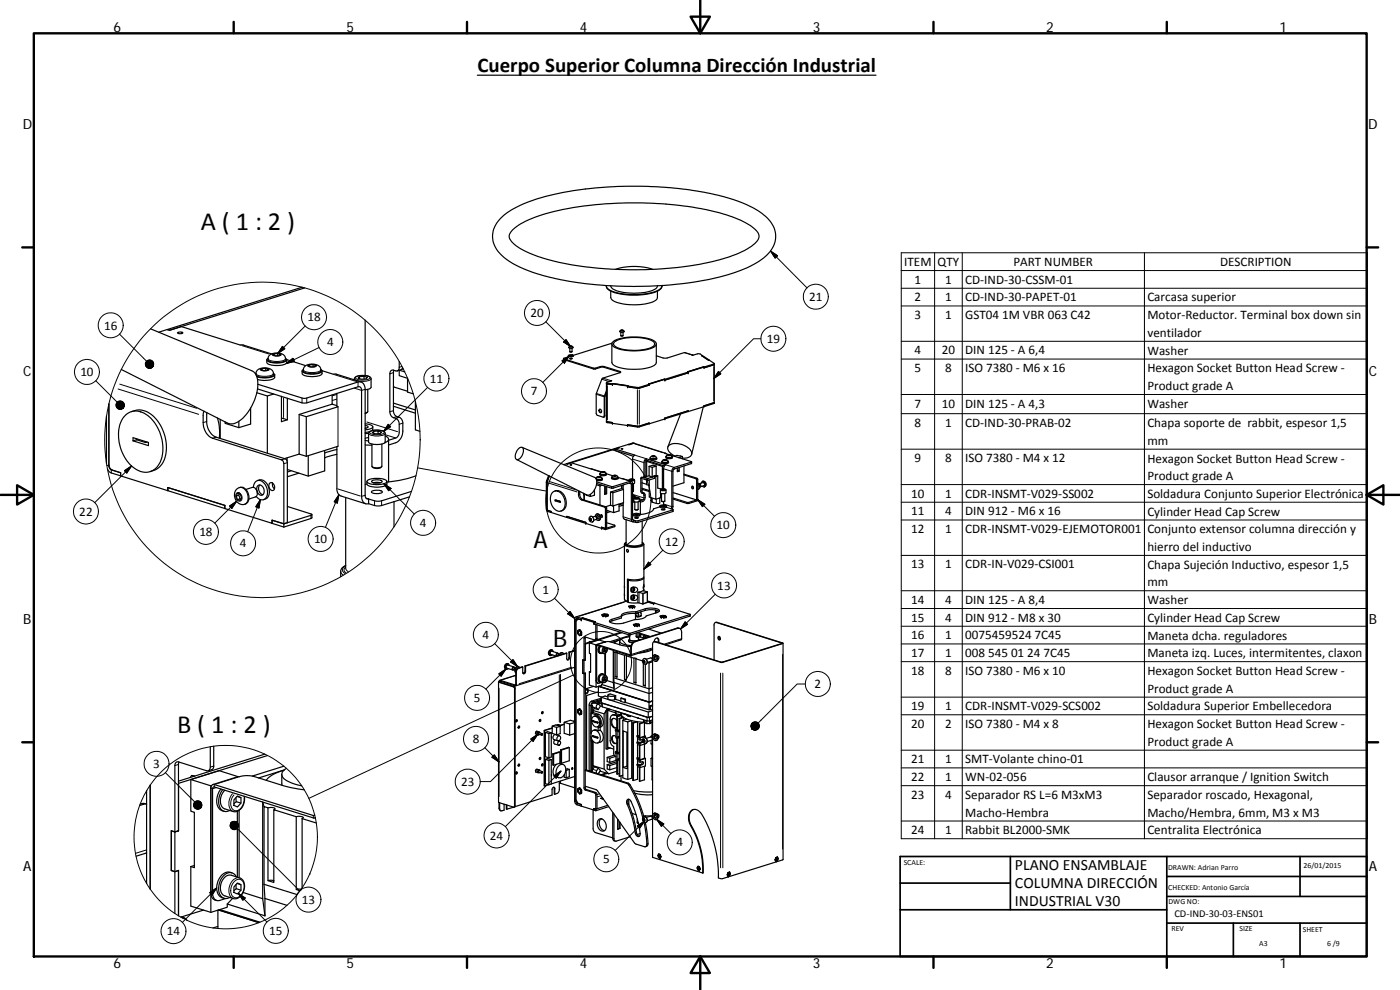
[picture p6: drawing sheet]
<svg xmlns="http://www.w3.org/2000/svg" width="420mm" height="297mm" viewBox="0 0 420 297" stroke-linecap="round" stroke-linejoin="round" font-family="sans-serif">
<defs><g id="words">
<g font-size="7.9">
<text x="60.3" y="69.1">A ( 1 : 2 )</text>
<text x="53.2" y="220">B ( 1 : 2 )</text>
</g>
<g font-size="7.2">
<text x="160.1" y="164.4">A</text>
<text x="166" y="194.1">B</text>
</g>
<text font-size="6.3" x="143.3" y="21.7">Cuerpo Superior Columna Dirección Industrial</text>
<g font-size="4.7">
<text x="304.6" y="261.1">PLANO ENSAMBLAJE</text>
<text x="304.6" y="266.5">COLUMNA DIRECCIÓN</text>
<text x="304.6" y="271.9">INDUSTRIAL V30</text>
</g>
<g font-size="4.2">
<text x="34" y="9.6">6</text>
<text x="104" y="9.6">5</text>
<text x="174" y="9.6">4</text>
<text x="244" y="9.6">3</text>
<text x="314" y="9.6">2</text>
<text x="384" y="9.6">1</text>
<text x="6.8" y="38.7">D</text>
<text x="410.6" y="38.7">D</text>
<text x="7" y="112.9">C</text>
<text x="410.8" y="112.9">C</text>
<text x="7" y="187.1">B</text>
<text x="410.8" y="187.1">B</text>
<text x="7" y="261.3">A</text>
<text x="410.8" y="261.3">A</text>
<text x="34" y="290.4">6</text>
<text x="104" y="290.4">5</text>
<text x="174" y="290.4">4</text>
<text x="244" y="290.4">3</text>
<text x="314" y="290.4">2</text>
<text x="384" y="290.4">1</text>
</g>
<g font-size="3.9">
<text x="271.4" y="79.8">ITEM</text>
<text x="281.4" y="79.8">QTY</text>
<text x="304.2" y="79.8">PART NUMBER</text>
<text x="366.2" y="79.8">DESCRIPTION</text>
<text x="274.5" y="85.1">1</text>
<text x="283.6" y="85.1">1</text>
<text x="289.7" y="85.1">CD‐IND‐30‐CSSM‐01</text>
<text x="159.2" y="95.2">20</text>
<text x="242.8" y="90.3">21</text>
<text x="274.5" y="90.4">2</text>
<text x="274.5" y="95.7">3</text>
<text x="283.6" y="90.4">1</text>
<text x="283.6" y="95.7">1</text>
<text x="289.7" y="90.4">CD‐IND‐30‐PAPET‐01</text>
<text x="289.7" y="95.7">GST04</text>
<text x="300.8" y="95.7">1M VBR 063 C42</text>
<text x="344.3" y="90.4">Carcasa superior</text>
<text x="344.3" y="95.8">Motor‐Reductor. Terminal box down sin</text>
<text x="31.3" y="98.9">16</text>
<text x="92.3" y="96.5">18</text>
<text x="344.3" y="101.1">ventilador</text>
<text x="98.1" y="103.9">4</text>
<text x="230.1" y="102.9">19</text>
<text x="274.5" y="106.3">4</text>
<text x="282.6" y="106.3">20</text>
<text x="289.7" y="106.3">DIN 125 ‐ A 6,4</text>
<text x="344.3" y="106.4">Washer</text>
<text x="24.1" y="112.9">10</text>
<text x="274.5" y="111.7">5</text>
<text x="283.6" y="111.7">8</text>
<text x="289.7" y="111.7">ISO 7380 ‐ M6 x 16</text>
<text x="344.3" y="111.7">Hexagon Socket Button Head Screw ‐</text>
<text x="129" y="114.9">11</text>
<text x="159.3" y="118.6">7</text>
<text x="344.3" y="117.1">Product grade A</text>
<text x="274.5" y="122.3">7</text>
<text x="282.6" y="122.3">10</text>
<text x="289.7" y="122.3">DIN 125 ‐ A 4,3</text>
<text x="344.3" y="122.4">Washer</text>
<text x="274.5" y="128.1">8</text>
<text x="283.6" y="128.1">1</text>
<text x="289.7" y="128.1">CD‐IND‐30‐PRAB‐02</text>
<text x="344.3" y="128.1">Chapa soporte de rabbit, espesor 1,5</text>
<text x="344.3" y="133.5">mm</text>
<text x="274.5" y="138.7">9</text>
<text x="283.6" y="138.7">8</text>
<text x="289.7" y="138.7">ISO 7380 ‐ M4 x 12</text>
<text x="344.3" y="138.8">Hexagon Socket Button Head Screw ‐</text>
<text x="273.5" y="149.3">10</text>
<text x="283.6" y="149.3">1</text>
<text x="289.7" y="149.3">CDR‐INSMT‐V029‐SS002</text>
<text x="344.3" y="149.4">Soldadura Conjunto Superior Electrónica</text>
<text x="344.3" y="144.1">Product grade A</text>
<text x="23.8" y="154.7">22</text>
<text x="273.5" y="154.6">11</text>
<text x="283.6" y="154.6">4</text>
<text x="289.7" y="154.6">DIN 912 ‐ M6 x 16</text>
<text x="344.3" y="154.7">Cylinder Head Cap Screw</text>
<text x="59.8" y="160.8">18</text>
<text x="126" y="158.1">4</text>
<text x="215.1" y="158.8">10</text>
<text x="273.5" y="159.9">12</text>
<text x="283.6" y="159.9">1</text>
<text x="289.7" y="159.9">CDR‐INSMT‐V029‐EJEMOTOR001</text>
<text x="344.3" y="160">Conjunto extensor columna dirección y</text>
<text x="72" y="164.3">4</text>
<text x="94.2" y="163">10</text>
<text x="199.6" y="163.7">12</text>
<text x="344.3" y="165.3">hierro del inductivo</text>
<text x="273.5" y="170.6">13</text>
<text x="283.6" y="170.5">1</text>
<text x="289.7" y="170.6">CDR‐IN‐V029‐CSI001</text>
<text x="344.3" y="170.6">Chapa Sujeción Inductivo, espesor 1,5</text>
<text x="162.8" y="178.1">1</text>
<text x="215.3" y="176.9">13</text>
<text x="344.3" y="175.9">mm</text>
<text x="273.5" y="181.2">14</text>
<text x="283.6" y="181.2">4</text>
<text x="289.7" y="181.2">DIN 125 ‐ A 8,4</text>
<text x="344.3" y="181.3">Washer</text>
<text x="144.8" y="191.7">4</text>
<text x="273.5" y="191.8">16</text>
<text x="273.5" y="186.5">15</text>
<text x="283.6" y="191.8">1</text>
<text x="283.6" y="186.5">4</text>
<text x="289.7" y="191.8">0075459524</text>
<text x="289.7" y="186.5">DIN 912 ‐ M8 x 30</text>
<text x="310.5" y="191.8">7C45</text>
<text x="344.3" y="186.6">Cylinder Head Cap Screw</text>
<text x="344.3" y="191.9">Maneta dcha. reguladores</text>
<text x="273.5" y="197.1">17</text>
<text x="283.6" y="197.1">1</text>
<text x="289.7" y="197.1">008</text>
<text x="296.5" y="197.1">545</text>
<text x="303.4" y="197.1">01</text>
<text x="308.3" y="197.1">24</text>
<text x="313.2" y="197.1">7C45</text>
<text x="344.3" y="197.2">Maneta izq. Luces, intermitentes, claxon</text>
<text x="273.5" y="202.4">18</text>
<text x="283.6" y="202.4">8</text>
<text x="289.7" y="202.4">ISO 7380 ‐ M6 x 10</text>
<text x="344.3" y="202.5">Hexagon Socket Button Head Screw ‐</text>
<text x="244.4" y="206.5">2</text>
<text x="344.3" y="207.8">Product grade A</text>
<text x="142.2" y="210.6">5</text>
<text x="273.5" y="213">19</text>
<text x="283.6" y="213">1</text>
<text x="289.7" y="213">CDR‐INSMT‐V029‐SCS002</text>
<text x="344.3" y="213.1">Soldadura Superior Embellecedora</text>
<text x="273.5" y="218.4">20</text>
<text x="283.6" y="218.4">2</text>
<text x="289.7" y="218.4">ISO 7380 ‐ M4 x 8</text>
<text x="344.3" y="218.5">Hexagon Socket Button Head Screw ‐</text>
<text x="141.9" y="222.9">8</text>
<text x="344.3" y="223.8">Product grade A</text>
<text x="46" y="230.4">3</text>
<text x="273.5" y="229">21</text>
<text x="283.6" y="229">1</text>
<text x="289.7" y="229.1">SMT‐Volante chino‐01</text>
<text x="138.4" y="235.8">23</text>
<text x="273.5" y="234.3">22</text>
<text x="273.5" y="239.6">23</text>
<text x="283.6" y="234.3">1</text>
<text x="283.6" y="239.6">4</text>
<text x="289.7" y="234.3">WN‐02‐056</text>
<text x="289.7" y="239.7">Separador RS L=6 M3xM3</text>
<text x="344.3" y="234.5">Clausor arranque / Ignition Switch</text>
<text x="344.3" y="239.7">Separador roscado, Hexagonal,</text>
<text x="289.7" y="245">Macho‐Hembra</text>
<text x="344.3" y="245">Macho/Hembra, 6mm, M3 x M3</text>
<text x="147" y="251.9">24</text>
<text x="273.5" y="250.3">24</text>
<text x="283.6" y="250.3">1</text>
<text x="289.7" y="250.3">Rabbit BL2000‐SMK</text>
<text x="344.3" y="250.3">Centralita Electrónica</text>
<text x="203" y="254">4</text>
<text x="181" y="259">5</text>
<text x="90.6" y="271.2">13</text>
<text x="50.1" y="280.6">14</text>
<text x="80.8" y="280.5">15</text>
</g>
<text font-size="3.1" x="352.5" y="275.2">CD‐IND‐30‐03‐ENS01</text>
<g font-size="2.4">
<text x="271.2" y="259.7">SCALE:</text>
<text x="350.6" y="260.9">DRAWN: Adrian Parro</text>
<text x="391.2" y="260.6">26/01/2015</text>
<text x="350.6" y="267">CHECKED: Antonio García</text>
<text x="350.7" y="271.4">DWG NO:</text>
<text x="351.6" y="279.3">REV</text>
<text x="372" y="279.4">SIZE</text>
<text x="391" y="279.6">SHEET</text>
<text x="377.9" y="283.8">A3</text>
<text x="398.3" y="283.8">6 /9</text>
</g>
</g></defs>
<g fill="none" stroke="#000" stroke-width=".36">
<path d="M143.2 22.6h119.7M150.2 65.5a33 33 0 0 1 15.8-7.1 115.8 115.8 0 0 1 52.7 1 24 24 0 0 1 12.7 7.3 7.3 7.3 0 0 1-1.8 10.3 40.9 40.9 0 0 1-18.3 7.1 117.3 117.3 0 0 1-48.6-1.5 26.5 26.5 0 0 1-13.2-7.1 7.2 7.2 0 0 1 .7-10zM153.8 69a29 29 0 0 1 13.3-5.7 110.5 110.5 0 0 1 50.1 .9 20 20 0 0 1 10.2 5.5 2.53 2.53 0 0 1-1.1 3.6 33.3 33.3 0 0 1-14.3 5.6 111.7 111.7 0 0 1-48.6-1.3 20.2 20.2 0 0 1-10-5.4 2.14 2.14 0 0 1 .4-3.2zM45.2 98.7l30.4 12.5a4.1 4.1 0 0 1 1.8 4.5 14.5 14.5 0 0 1-6.3 11l-1.3 .5-1.5-.2-31.9-16.2M50.2 98.9l.7 .2 3.5-1.1 17.7 5.5h.9l8.5 2.7M50.2 98.9l-2.5 .8M53.3 99.8l.7-.2 .9 .3-1.1 .2zM90.7 86.2l-40.5 12.7M91.4 86.4l-40.5 12.7-.7-.2M109.6 96.1v16.6M182 85.7a2.71 2.71 0 0 0 2.5 2 20.7 20.7 0 0 0 13.2-.7l.8-.7 .1-.6M182 85.8a2.52 2.52 0 0 0 2.3 2 21.2 21.2 0 0 0 13.3-.6l.8-.6 .2-.8"/>
<path d="M183.3 85.8a3 3 0 0 0 2.8 1.7 16.6 16.6 0 0 0 10.7-.9l.5-.8M183.3 87.4v1.9a3.1 3.1 0 0 0 2.8 1.7 16.2 16.2 0 0 0 10.7-.9l.5-.8v-1.9M183.3 85.7v.1M184.7 80.8a18.3 18.3 0 0 1 11.2 0M186.1 99.3a.6 .6 0 0 1 .7-.3 .6 .6 0 0 1 .4 .6l-.4 .1a.44 .44 0 0 1-.5 0 .44 .44 0 0 1-.2-.4zM186.3 99.7v1l.2 .1 .5-.1v-1M186.5 99.1h.4zM186.5 99.1v.1M186.7 99.1v.1M197.3 85.7v.1M76.8 112l-.2 .1M76.8 112.4a2.04 2.04 0 0 1 2.6-2 2.06 2.06 0 0 1 2.6 2.2 5.4 5.4 0 0 1-5 .1"/>
<path d="M77.1 117.8l3.1 1M77.3 116.7l13.3 4.2h.9l16-4.8a.88 .88 0 0 1 1 1v31.8a1.79 1.79 0 0 0 2.1 2.2M77.4 115.3l14.1 4.2 16-4.9a1.82 1.82 0 0 1 2.1 2.2v31.8a.9 .9 0 0 0 1 1.1M78.6 110.6l1.1-.1 .8 .3-.2 .3-1.2 .1-.8-.2zM78.6 110.6v.5M79.7 110.5v.7M80.1 108v.7a4.2 4.2 0 0 0 4 .9 2.23 2.23 0 0 0 2-.9v-.7M80.4 107.5a.59 .59 0 0 0-.3 .7 .59 .59 0 0 0 .7 .4 6.3 6.3 0 0 0 5.2-.5v-.3l-.3-.3M80.9 106.6a3.5 3.5 0 0 1 4.7 .4 .99 .99 0 0 1 0 1.1 .99 .99 0 0 1-.9 .5l-2.6 .2a1.38 1.38 0 0 1-1.7-1.2zM81.9 106.5l.4-.3 1-.1 .9 .2-.3 .4-1.1 .1zM82.1 112a.52 .52 0 0 1 .3 .6 .52 .52 0 0 1-.6 .4l-2.1 .4-2.6-.4M82.2 118.2l-2 .6v17.2"/>
<path d="M82.3 106.2v.4M82.4 112.4v.8a4.3 4.3 0 0 1-4.1 .9l-1-.2M83.3 106.1v.6M84.5 118.9v7.6l1.7-.5v-6.5M86 107.9l5.7 1.8M90.7 111.3v.8a4.5 4.5 0 0 0 4.3 .8 1.71 1.71 0 0 0 1.7-.8v-.9l3.3 1.1 .7-.1 7.6 2.4M91 110.8a.58 .58 0 0 0-.3 .8 .58 .58 0 0 0 .7 .3 6.4 6.4 0 0 0 5.2-.4l.1-.3-.4-.4M91.4 110a3.5 3.5 0 0 1 4.7 .4 1.07 1.07 0 0 1 .1 1.2 1.07 1.07 0 0 1-1.2 .4l-2.3 .1a1.31 1.31 0 0 1-1.7-1.2zM92.8 109.5l1.2-.1 .8 .2-.3 .4-1.1 .1-.8-.3zM92.8 109.5v.4M94 109.4v.6M99.7 118.5v2.8"/>
<path d="M101.1 118v3.9M106.4 114a1.64 1.64 0 0 1 2-1.4 2.68 2.68 0 0 1 3 1v2.6a1.77 1.77 0 0 1-1.8 .7M107.9 113l1.4-.1 1 .3-.4 .5-1.4 .1-1-.3zM107.9 113v.6M109.3 112.9v.8M110.4 116.8v6.7l-.8 .4M118.1 116.1h.1M118.2 116.1l4.1 1.3M118.2 111.1l-.1 12.1a1.97 1.97 0 0 0 1.9 2.1l.6 .6 .3 .8v2.6a3.7 3.7 0 0 1-2.1 3.5l-2.2 .7M119.8 108.5v1.7a.89 .89 0 0 1-1 1.1l-.7-.2a.92 .92 0 0 0-1.1 1.1v11.3a2.04 2.04 0 0 0 2 2.1l.7 1.1 .1 3a1.91 1.91 0 0 1-1 1.7l-2.2 .7M119.8 111.1l-.6 .2M120.8 110.3l-.3 .6"/>
<path d="M121 110.7l-1.2 .4M121.5 111.6l-1.7-.5v1.6l2.5 .8v4.1l1.7 .6M169.1 107.6l.1 .3 9 2.8 3-.5 5 1.6M170.6 106.7l.5 .3h.8l.2-.3M170.6 106.6l.7-.2 .8 .3-.8 .2zM170.8 103.9l.7-.1 .4 .3a.65 .65 0 0 1-.5 .4 .65 .65 0 0 1-.7-.4zM170.9 107l-1.8 .6 9.1 2.9 2.8-.6 5.3 1.7-.1 .2-5.3 1.7-.3 .3-1.7 4.5v5.7l.3 .6 1.8 .6 .3-.3v-5.8l.7-1.9M171 107.5l.7 .1-.5 .1zM171 105.5h.7M171 106.6l.7 .1-.5 .1zM171 104.5v1l.2 .1 .5-.1v-1M171 106.7h.7"/>
<path d="M171.2 103.9v.1M171.2 103.9h.4zM171.2 107.7h.3M171.4 103.9v.1M182 117.7l-.5 1.2v6l-.4 .3M182 115l1.8 .4v-.2M182 114.8v11.9l1.8 .3M183.3 114.2h.3l-1.6 .6 1.8 .4M183.3 114.2l-.2 .2M183.4 114.2v.1M183.6 103.2v5.5a3 3 0 0 0 2.8 1.7 15.5 15.5 0 0 0 10.1-.9l.5-.8v-5.5M183.7 103l-11.6 3.6"/>
<path d="M183.8 115.2l4.5 .6M183.9 115.1h.1M183.9 115.1l4.5 .6M183.9 115.1l-.1 .1M184 102.6a14.1 14.1 0 0 1 9.8-1.2 3.5 3.5 0 0 1 3.2 1.9 3.4 3.4 0 0 1-3 1.6 16.7 16.7 0 0 1-9.7-.8 .91 .91 0 0 1-.3-1.5zM184.4 102.6a14 14 0 0 1 11.1-.5 1.08 1.08 0 0 1 1 1.1 1.08 1.08 0 0 1-1.1 1.1 14.9 14.9 0 0 1-10.8-.4l-.4-.5zM186.3 100.7l.1 .1M187 100.7l-.6 .1M188.3 115.8v.3M188.4 115.7v.1M188.4 115.7l-.1 .1M188.4 115.7l-.1 .4"/>
<path d="M194.6 115.2l.2 .1M194.6 115.2v.1M194.8 115.5h.1M194.8 115.3l-3.2 1-3.3-.5M194.8 115.5l-3.2 1-3.3-.4M194.8 115.3v.2M199.4 113.8l-4.8 1.4M199.4 113.8h.1M199.5 113.8l-4.7 1.5M206.4 111.5l.1 .1M206.4 111.5v.1M206.5 111.6v.3l-7 2.2v-.3"/>
<path d="M206.5 111.6l-7 2.2M210.8 106.7h-.2l2.1 1.4M210.8 106.7l-1.2-.6-1.7 .5h-.2h.3l-2.5-.8-5.3 1.6h-1.2l-2-.7M210.8 106.7l2.1 1.4M211.1 110.1l-4.7 1.4M211.1 110.1h.2M211.3 110.1l-4.8 1.5M212.9 108.1h-.2M212.9 108.1l1.4 1.1-3 .9M214.4 109.3l-3.1 1.1v-.3M214.4 109.1v11.9l-3.1 1M32 124.8v14.3"/>
<path d="M32.7 139.3a1.88 1.88 0 0 0 1 1.8l2.5 .7v1M32.7 121.2v18.8l.5 .9 3 .9v1M37.5 124.8a5 5 0 0 1 7.3 .3 12.4 12.4 0 0 1 3 14 4.9 4.9 0 0 1-7.9 1 12.4 12.4 0 0 1-3.1-14.5zM39.4 123.5a6.4 6.4 0 0 1 8 2.9 12 12 0 0 1 1.1 12.9l-1.5 1.5-1.9 .7M39.9 131.3l4.6 1.5v.9l-4.6-1.4zM41 132l-1.1 .3M41 132l2.7 .8M41.1 131.7l-.1 .3M43.4 132.4l.3 .4M44.2 132.6l-.5 .2M61.2 123.4l-.2 1v2.4a5.1 5.1 0 0 0 2.8 4.7l20.7 6.5 .4 .3 .3 .8v19M62.1 123.8l-.1 2.7a5.1 5.1 0 0 0 2.9 4.7l20.6 6.4 .5 .4 .2 .8v18l-1 .4"/>
<path d="M65.2 125.4a14.9 14.9 0 0 1 .6 6M66.1 125.8v5.8M71.7 126.4v1.9l-4.1-1.3v-.4M75.2 122.4v4.8l-3.5 1.1M84.5 125.5l1.7 .5M86.2 137.4v1M89.8 136.2l2.1 .7M89.8 136.2l-4.4 1.4M91.9 125v11.9M97.4 135.2v6.1l-4.9 1.6v-6.2M99.7 121.3l1.4 .4M99.7 121.3l-9.9 3.1v11.8"/>
<path d="M101.1 134v12.6a2.14 2.14 0 0 0 1.2 2.2l7.4 2.4M101.1 134.9l-3.7 1M101.1 136.3l-3.7 1.1M101.4 133.9l-9.5 3M101.4 122l-9.5 3-2.1-.6M109.6 128.4h.3M109.6 127.6l.9 .5-.9 .4M109.6 127.1l.4 .1a1.94 1.94 0 0 1 1.9 .9 2.58 2.58 0 0 1-2.3 .9M109.6 133.5h2M109.6 132.1l1 .2M110.3 123.6l-.7 .5M110.6 131.3l-1 .2"/>
<path d="M110.6 130l-1 .1M110.8 129.6a4.8 4.8 0 0 1 4.7 .1l.1 2.9a4.2 4.2 0 0 1-4.1 .6l-.9-.5zM110.9 129.5l-1.3 .2M111.6 133.2v6.7a2.53 2.53 0 0 0 3 0v-6.7M111.9 128.1v.8l-.3 .3M112.1 129.4l1.4-.1 1 .3-.4 .5-1.4 .1-1-.3zM112.1 129.4v.6M113.5 129.3v.8M115.6 130.8a.97 .97 0 0 1 1 .9 .97 .97 0 0 1-.9 1l-.3 .2M116.6 131.8v12.8M118.1 121.9l6.6 2.1M118.1 120.9l6.6 2.1"/>
<path d="M124.7 120.4v8.6l1.3 .4M155.6 134.7a.83 .83 0 0 1 1.1-.4 .83 .83 0 0 1 .4 1.1 2.63 2.63 0 0 1-2 2.5 2.25 2.25 0 0 1 .5-3.2zM156.7 134.2l21.8 9.1a3 3 0 0 1-.2 3.9 2.17 2.17 0 0 1-2.2 1.3l-21.1-10.6M169.2 139.4l2.3-.5 9 2.7M171.1 139.5h.5zM180.1 122.8a.67 .67 0 0 0 .3 1M182 126.4l1.8 .4v.2M183.8 127l4.5 .7v-.3M185.6 134.3l-15.6 4.8 .3 .1 15.5-4.9M185.6 134.3h.2M185.6 134.3h.1M185.8 134.3l-1.2 .4"/>
<path d="M186.4 134.7h.5zM188.5 133.3l.3 .1M188.5 133.3l-2.9 1h.2M188.6 133.3l.2 .1M190.1 136.9l-5.5-1.7v-.5l5.9 1.8-.5 .6-.2 .6v6M190.3 133l-1.7 .4M190.3 133l9.4 3M190.3 133l-1.5 .4M194 137.6l5.9 1.9-.6 .5-.2 .6v6.1M194 138.1l5.4 1.7M194 138.1l-.4 .4v4.3l-.1 .4M194 137.6v.5"/>
<path d="M194 137.6l-.5 .4-.2 .6v4.3a.52 .52 0 0 1-.9 .3l-.1 4.3 .8 .7 .2 1.2-.3 .5-.8 .3M194.1 138.4v4.5M194.1 138.4l4.7 1.5M194.6 138.3l-.5 .1M194.8 126.9v.3zM194.8 126.9l-3.1 1-3.4-.5M194.8 139.9v2.9l.9 .3M194.8 139.9l.9 .3M195.1 137.5a1.17 1.17 0 0 0 1.7 .4l.3-.4M195.2 137.3a.98 .98 0 0 1 .9-.5 .98 .98 0 0 1 .9 .5M195.2 137.3l-.1 .1a1.32 1.32 0 0 0 2 0l-.1-.1M195.2 137.3a1.2 1.2 0 0 0 1.8 0"/>
<path d="M195.8 136.8v.2M195.8 136.8l.7 .1-.5 .2zM196.2 136.8v.2M196.9 139.8l-.9-.2-1.2 .3M196.9 139.8l-1.2 .4v2.9M196.9 139.8v2.8M198.6 138.6a1.14 1.14 0 0 0 1.8 .4l.2-.4M198.7 138.5a.95 .95 0 0 1 .9-.6 .95 .95 0 0 1 .9 .6M198.7 138.4l-.1 .1a1.4 1.4 0 0 0 2 0l-.1-.1M198.7 138.5a1.2 1.2 0 0 0 1.8 0M198.8 139.9v6.8M199.3 139.8l-.5 .1"/>
<path d="M199.4 137.9v.2M199.4 137.9l.6 .1-.5 .2-.2-.1zM199.5 125.7l-7.8 2.4-3.4-.4v-.3M199.7 137.9v.3M199.8 137.1a1.06 1.06 0 0 0 1.6 .5l.4-.2v-.3M199.9 136.9a1.2 1.2 0 0 0 1.8 0M199.9 136.9a.98 .98 0 0 1 .9-.5 .98 .98 0 0 1 .9 .5M200 136.9l-.1 .1a1.29 1.29 0 0 0 1.9 0l-.1-.1M200 136.2l-.5-.2 1.2 .4M200.5 136.5v.1M200.5 136.5h.7l-.5 .2zM200.9 136.4v.3"/>
<path d="M201.6 136.7l6 1.9-5.3 1.7-.6 .7-.1 11.2-.3 .4 .7 .3-10.6 3.4-1.2-.2M202.3 136.9l.9-.3 1.6 .4v.7M202.5 136.8a2.68 2.68 0 0 1-2-2.8 4 4 0 0 1 4.9-.3 2.67 2.67 0 0 1 2.1 2.8 2.47 2.47 0 0 1-2.7 .9M204.2 124.2l-3.8 9.9M204.8 137l-1.1 .3M205.3 139.8v5l-3.3 1.1M206.5 123.3v.2l-7 2.2M206.5 123.3l-7 2.2v.2M207.6 138.6l-.1 .5-5.2 1.6-.3 .3v10.9l-.3 .8M211.1 122.1l-3.5 14.2M211.3 122l-4.8 1.5v-.2M214.4 120.8l-3.1 1v.2"/>
<path d="M32.3 140.8l.9 1 3 1M36.2 142.8h.1M36.2 142.8l14.1 4.4v-.9l17.2 5.3v1l14.1 4.4v-.9l3.6 1.1M50.3 147.2h.1M50.4 147.2l17.1 5.4M50.4 146.3v.9M67.5 152.6h.1M67.5 151.6v1M70.9 146.9a2.03 2.03 0 0 1 2.2-.6 2.03 2.03 0 0 1 1.4 1.7 2.18 2.18 0 0 1-1.6 3.4 2.88 2.88 0 0 1-2-4.5zM71.3 148l.8 .3 .4 1.1-.4 .8-.8-.3-.4-1.1zM71.6 148.6l.4 1.1M71.6 148.6l-.7 .2"/>
<path d="M71.9 148.2l-.3 .4M72 149.7h.3M72 149.7l-.7 .2M73.8 146.9l1.9-.7a1.62 1.62 0 0 1 1.4 1.2 1.62 1.62 0 0 1-.5 1.7l-1.9 .6M76.1 146.2a1.81 1.81 0 0 1 1.3-2 1.81 1.81 0 0 1 2.2 1.1 3.2 3.2 0 0 1-.5 4.6 2 2 0 0 1-2.2-1M76.9 146.8l.3 1.2M77.1 147.2a1.11 1.11 0 0 1 .6-1.7 1.11 1.11 0 0 1 1.4 1.1 1.24 1.24 0 0 1 .2 1.3 1.24 1.24 0 0 1-1.2 .7l-.9-1M77.3 144.2a2.74 2.74 0 0 1 3.5 2.7 2.35 2.35 0 0 1-1.8 3M78 145.5a1.91 1.91 0 0 0 .9 2.9M80.9 145a1.15 1.15 0 0 1 1.3 .3 1.15 1.15 0 0 1 .1 1.4 .79 .79 0 0 1-.8 .5 .79 .79 0 0 1-.7-.8l-.1-.7zM81.6 157h.1M81.7 157l3.5 1.1"/>
<path d="M81.7 157v-.9l3.5 1.1M81.8 144.9a1.64 1.64 0 0 0 .5 1.8M86.2 140.9l6.3 2M86.2 152l7.3 2.2 .1 .3-8.4 2.7M87.4 141.2l-1.2 .4M89.7 142l-3.5 1M93.6 154.4l-.2 1.1-8.2 2.6M103.7 149.3v21.2M110.1 145.2l-.5 .2M110.1 144.5v.7a4.5 4.5 0 0 0 4.4 .9 1.66 1.66 0 0 0 1.6-.9v-.7M110.2 144.2a6.4 6.4 0 0 1 5.8 .1 .85 .85 0 0 1-1 .9l-1.9 .2-1.2-.1a1.58 1.58 0 0 1-1.8-1zM110.6 149.7v1.4"/>
<path d="M111.5 147.5l1-.4h1a.86 .86 0 0 1 1.2 .7l-1.8 .3a1.09 1.09 0 0 1-1.4-.6zM111.6 144.3l.4-.2 1.4-.1a.81 .81 0 0 1 1.2 .7l-1.7 .2a1.05 1.05 0 0 1-1.3-.6zM111.7 140.1a2.22 2.22 0 0 0 2.8 0M112.1 144.8h2.1M114 144.8l-1.8 .1M118.2 150.5v7.6M122.9 149.1l-8.9 2.7h-1.1l-2.3-.7M123.5 147.4l-9.5 3h-1.1l-2.3-.7M124.9 142.7l-4.4 1.3-4.4 .7M164.2 152.6l.3 .6 .9 .3M164.6 142.7l-.6 1.8v8.2l.2 .6 1.2 .5M164.9 142.8l-.7 2v8l.2 .4 1 .3"/>
<path d="M165.4 153.8h.1M165.4 153.8l4.7 1.5v-.4M165.4 153.5v.3M166 147.6a2.28 2.28 0 0 1 3.2 1.6 2.99 2.99 0 0 1-.9 4.2 3.3 3.3 0 0 1-3.1-3.9l.2-1.1zM166.4 147.4a2.86 2.86 0 0 1 3.5 2.8 2.42 2.42 0 0 1-1.6 3.2M166.6 150l1.6 .4v.3l-1.6-.4zM167 150.2l.9 .2M167 150.1v.1M167 150.2l-.4 .1M167 150.1h.1M167.8 150.3l.1 .1M168 150.4h-.1"/>
<path d="M170.1 154.9l5.7 1.8v.3M170.1 155.3l5.7 1.7M170.1 155.2v.1M170.1 154.9v.4M173.7 147.3a2.51 2.51 0 0 0 .5 2.5l7.4 2.4 .1 6.7M174 147.4v.2a2.42 2.42 0 0 0 .6 2.1l7.3 2.4 .2 .3v6.1l-.4 .1M175.1 148l.1 2M175.4 148.1v1.9M175.8 157l4.7 1.5v-.3M176.9 155.1a.82 .82 0 0 1 1.3 .5 .82 .82 0 0 1-.8 1l-.6-.6zM177.1 155.5l.3 .1v.6l-.5-.4zM177.2 155.7l.1 .4"/>
<path d="M177.2 155.7l-.3 .1M177.2 148.3v.7l-1.4-.6M177.3 155.6l-.1 .1M177.3 156.1h-.2M177.3 156.1h.1M177.3 154.9h.1M177.9 155.1l.7-.2a.53 .53 0 0 1 .4 .4 .53 .53 0 0 1-.2 .6l-.6 .2M178.4 147v1.6l-1.2 .4M178.7 154.9a.67 .67 0 0 1 .7-.7 .67 .67 0 0 1 .6 .8 .67 .67 0 0 1-.1 1 .67 .67 0 0 1-1-.2M178.9 143.5l-.1 .1M178.9 143.6a.96 .96 0 0 1 .9-.6 .96 .96 0 0 1 .9 .6M178.9 143.6v.1"/>
<path d="M178.9 155.1l.2 .4M179 145.5l1.1 .3M179 155.2a.4 .4 0 0 1 .4-.5 .4 .4 0 0 1 .3 .6 .35 .35 0 0 1-.2 .4 .35 .35 0 0 1-.4-.3M179.1 154.2a1.01 1.01 0 0 1 1.1 .7 1.01 1.01 0 0 1-.5 1.2M179.1 145.1l4.8 1.4 5.2-1.7 .3 .2 .1 10.8 .1 .6 .6 .1M179.1 144.6l4.8 1.4 5.2-1.6h.5l.2 .5v10.8l.4 .4M179.3 154.7a.63 .63 0 0 0 .3 1M179.5 143l.7 .1-.5 .2-.3-.1zM179.5 143v.2M179.9 143v.3M180 142.2a1.17 1.17 0 0 0 1.7 .4l.3-.4 1.9 .5M180.1 142a.98 .98 0 0 1 .9-.5 .98 .98 0 0 1 .9 .5"/>
<path d="M180.1 142a1.2 1.2 0 0 0 1.8 0M180.1 142l-.1 .1a1.34 1.34 0 0 0 2 0l-.1-.1M180.5 158.2l1.2 .4M180.5 158.2v.3l1.2 .4M180.6 154.5l.2 .6M180.6 141.7l.8-.1zM180.7 143.5l.1 .1a1.42 1.42 0 0 1-1.8 .3M180.7 143.6a1.33 1.33 0 0 1-1.7 .2M180.7 145.6l-.6 .2v5.7M180.7 141.6v.1M180.8 143.7a1.14 1.14 0 0 1-1.7 .4M181.1 141.5v.3"/>
<path d="M181.5 148l.6 .1M181.5 145.8v2.6l.6-.3v-2.1M182 152v.3M182.1 153.1l2 .7M182.1 156.8l2.4 .8-2.8 1M182.5 153.2l-.4 .2M183.2 153.5l-1.1 .4M183.2 151.6l.7 .2M183.2 151.6l-1.4 .4M183.5 143.3a.87 .87 0 0 0 1.4 .5l.6-.2v-.3M183.7 143.1l-.2 .1a1.34 1.34 0 0 0 2 0l-.1-.1M183.7 143.2a1.2 1.2 0 0 0 1.7 0"/>
<path d="M183.7 143.2a.96 .96 0 0 1 .8-.6 .96 .96 0 0 1 .9 .6M183.9 147.8v4M184.3 142.7v.1M184.3 142.7h.6l-.5 .2-.2-.1zM184.5 157.6v.4l-2.8 .9M184.6 142.6v.3M185.5 143.3l3.9 1.1M185.8 151.2v2.1l-1.7 .5v-2M186.5 145.7v.9M186.5 146.6l.5 .1M186.5 146.6l-3.3 1v4M187 150.9l.1 4.5 .3 .4 2.5 .7"/>
<path d="M187 151.6l-1.2 .4M187 145.5v1.3M187 151.2l-1.2 .3M187.1 150.8l-3.2 1M187.1 146.9l-3.2 .9-.7-.2M187.9 155.9v7.1M188.8 144.2a1.13 1.13 0 0 1 1.6-.1v.8l-.6 .3M189.3 143.9v.1M189.3 143.9h.8l-.6 .2-.4-.1zM189.7 143.8v.3M189.8 150.7h.7M189.8 148.7l.3 .1-.1 .2"/>
<path d="M189.8 148.6l.8 .2-.8 .4M189.8 150.2l.4 .1M190 154.3a1.16 1.16 0 0 0 1.8 .5l.2-.5M190 154.6h-.2M190 154.3l.8-.3 1.2 .2a1.36 1.36 0 0 1-2 .1zM190.1 147.4l-.3 .2M190.1 145.1v2.2M190.1 147.3l-.3 .2M190.2 150h-.4M190.2 149.5h-.4M190.2 156.1v.4M190.2 149.4l.7-.2 .8 .1 .1 1.1-.6 .2-.9-.1z"/>
<path d="M190.3 149.4h-.5M190.5 155.3l.2-.1a.42 .42 0 0 1 .5-.1 .42 .42 0 0 1 .3 .4h-.8zM190.5 150.6v2.2M190.5 152.8h1M190.5 154.3l.2-.1a.42 .42 0 0 1 .5-.1 .42 .42 0 0 1 .3 .3l-.8 .1zM190.5 152.9l.3 .1 .7-.1M190.6 148.9l-.1 .3M190.7 154.5h.6h-.6M190.7 149.3v.2M190.7 149.3l.8 .1-.6 .2-.4-.1zM191.1 149.3v.2M191.5 150.6v2.2"/>
<path d="M191.8 149.8l.4 .3-.4 .4M192.2 150.1v4.3M192.7 146.8l2.1 .7M192.7 146.5l2.1 .7M192.7 156.4v6.6M192.7 143.2v4.2l.8 .8 .1 1.1-.4 1-1 .4M192.7 144.9l1.4 .4M193.3 143.2l1.1 .4M193.3 143.2v.6l1.1 .3v-.5M193.3 143.2l-.3 .1M194.1 144v1.4l.7 .2M194.8 142.7l-1.5 .5"/>
<path d="M195.6 149.4v1.2l1.7 .5 .7-.1v-1.6M196.3 142.9h.1M196.3 142.9l-.6 .2M196.3 142.8v.1M196.3 142.8l.5 .2M196.4 142.9v.6l-2 .6M196.4 142.9l-2 .7M196.8 143v6.8l-2-.6v-5.2M196.9 142.6l-.6 .2M196.9 142.6l.5 .2M197.4 142.8v3.6l1 .3M197.4 142.8l-.6 .2"/>
<path d="M198 151.8l.8-.3a.7 .7 0 0 1 1.1 .5l-.9 .1zM198 151.8a1.17 1.17 0 0 0 1.8 .5l.2-.5M198 152.1l-1.8 .6a3.3 3.3 0 0 1-3.2 1.6l-1 .1M198.3 148.6l.2 .1M198.3 148.3h.2M198.3 148v1.3l-1.5 .5M198.3 146.7v.2M198.3 146.9l.6-.2 .9 .2v1l-.5 .2-1-.1zM198.5 152.8l.2-.1a.43 .43 0 0 1 .5-.1 .43 .43 0 0 1 .3 .4h-.6zM198.5 148.1v2.2l.5 .2 .5-.2v-2.2M198.5 151.8l.2-.1a.42 .42 0 0 1 .5-.1 .42 .42 0 0 1 .3 .3l-.8 .1zM198.6 150.4h.9"/>
<path d="M198.7 152h.7M198.7 146.8v.2M198.7 146.8l.8 .1-.6 .2-.3-.1zM199.1 150.5v1M199.1 146.8v.2M202 149.4l4.3 1.4 3.1-.9-.3 .1M202 147.8l5.9 1.8M202 152.9l-.1 .6-10.4 3.2-1.3-.2M203.3 141.2l.5 .1M203.3 140.4v1.1l.5-.2M203.8 140.3v1M205.3 142.5l3.7 1.3 .1 6.2"/>
<path d="M205.3 142.3l4 1.3 .1 6.6-3 .9-4.4-1.4M207.9 149.6l1.2 .4M207.9 145.9l.2 .6M209.4 144.9a1.06 1.06 0 0 1 .6 1 1.06 1.06 0 0 1-.6 .9 1.08 1.08 0 0 0 0-1.7M209.4 145.6v.7M209.8 145.2a.48 .48 0 0 1 .5 .3 .48 .48 0 0 1-.3 .6M209.8 145.3a.42 .42 0 0 1 .4 .3 .42 .42 0 0 1-.2 .4M210.5 144.9a.59 .59 0 0 1 .6-.5 .59 .59 0 0 1 .6 .7 .6 .6 0 0 1-.1 .8 .6 .6 0 0 1-.8 0M210.8 144.4a.87 .87 0 0 1 1.1 .6 .87 .87 0 0 1-.6 1.1M210.9 144.8l-1 .3M211.2 145.7l-1.1 .4M103.7 169.6a2.17 2.17 0 0 0-1.5 1.8v1.7"/>
<path d="M187.4 175.8v.6zM187.4 176.3v2.5v-.6M187.4 178.7l.1 1.3 .9 .6M187.9 162.7l-.5 .5v12.6M188.6 174.1v6.7l3.1 .1 1.2 .3M189.2 173.9l-.6 .2M189.4 176.7v-.4l.6-.1a.91 .91 0 0 1 1.4 .8 .91 .91 0 0 1-1.4 .7l-.6-.2v-.3M189.4 179v-.3l.6-.1a.9 .9 0 0 1 1.4 .8 .9 .9 0 0 1-1.4 .7l-.6-.2v-.3M189.6 176.3a.67 .67 0 0 0 .1 1.2M189.6 178.6a.69 .69 0 0 0 .1 1.2M189.7 179.8h.1M189.7 177.5h.1"/>
<path d="M190 177.5l-.4 .1M190 179.8l-.4 .2M190 176.2h.1M190 178.6h.1M190 179.2h.3l-.1 .3zM190.1 176.8h.2l-.2 .4zM190.1 178.6a.68 .68 0 0 0-.6 .5 .68 .68 0 0 0 .2 .7M190.1 178.6a.64 .64 0 0 1 .3 .8 .64 .64 0 0 1-.7 .4M190.1 176.2a.69 .69 0 0 0-.6 .5 .69 .69 0 0 0 .2 .8M190.1 176.2h.1M190.1 176.2a.65 .65 0 0 1 .3 .8 .65 .65 0 0 1-.7 .5M190.1 177l.2 .1"/>
<path d="M190.1 177l-.1 .1M190.1 176.7l.1 .1M190.1 179.1h.1M190.1 179.3l.2 .1M190.1 179.3l-.1 .2M190.2 179.1l.1 .1M190.2 179.1l-.1 .2M190.2 176.8h.1M190.2 176.8l-.1 .2M190.3 176.2v.2M190.3 178.6v.2M192.7 162.7l.5 .6v9.8a5 5 0 0 1-4.9 .6v6.7l.2 .2"/>
<path d="M193.1 175.8v.3M193.1 175.9h.1M193.2 173.2a1.57 1.57 0 0 1-1.9 1l-2.7-.1M193.2 175.5l.1 .3-.2 .6M193.2 173.4v3.5l-.1-.5M193.2 176.8v.5M194.3 177.7l-1.3-.5-1.6 .5 1.6 .4M194.3 177.6v3.2l-1.4 .4M152.4 199.5l1.8 .6M152.5 199.2a.88 .88 0 0 0-1 .5 .88 .88 0 0 0 .5 1.1M152.9 199.7a.65 .65 0 0 0-.9-.5 .65 .65 0 0 0-.4 .8 .54 .54 0 0 0 .2 .7 .54 .54 0 0 0 .7-.1M157.6 199.8v1.8l-.6 .5"/>
<path d="M157.6 199.8l.1 .1M157.7 199.9v1.6a.45 .45 0 0 1-.2 .6 .45 .45 0 0 1-.6-.4v-1.5M165.3 196.3l1.7 .6M165.6 195.4l1.8 .6M165.7 195a.88 .88 0 0 0-1 .6 .88 .88 0 0 0 .5 1.1M166 195.5a.59 .59 0 0 0-.6-.5 .59 .59 0 0 0-.5 .7 .61 .61 0 0 0 0 .8 .61 .61 0 0 0 .8 0M167.5 196.7v-.5a.39 .39 0 0 0-.5 .1 .39 .39 0 0 0 .1 .5M167.6 196.4a.39 .39 0 0 0-.4-.5 .39 .39 0 0 0-.3 .6l.1 .4M168.6 196.3l-.2 .1M168.9 195.9a.84 .84 0 0 0-1.2 .7M169.2 196.2a.66 .66 0 0 0-.8-.3 .66 .66 0 0 0-.4 .7M170.1 196l-12.5 3.8"/>
<path d="M170.1 196l-12.4 3.9M170.8 195.7v1.6l-.5 .7M170.8 195.7h.1M170.8 195.7l1.2-.4h.5l-1.6 .4M170.9 195.7v1.6a.46 .46 0 0 1-.2 .7 .46 .46 0 0 1-.6-.4v-1.6M173.7 189.4a.43 .43 0 0 1 .6 .3 .43 .43 0 0 1-.5 .5l-.2-.3zM173.9 188.9l.1 .1M173.9 188.9l-.6 .4v.7l.7 .7M174 189l.5 .5M174 189h.1M174 190.7h.1M174.5 186l-1-.3-.7 .7"/>
<path d="M174.5 185.5l-1.6-.4-.4 .7v54.5l.1 .6 .6 .6 5 1.5M174.5 186l-1.3-.4-.4 .4v54.4l.2 .5 1.5 .5M174.5 185.5l.3-.1 3.8 1.2-.4 .1M174.5 189.5v.2M174.5 185.5v.5M174.5 185.5l3.7 1.2M174.5 190.5l-.5 .2M174.5 190.5h.1M174.5 189.5v.1M174.5 190.4v.1M174.5 189.7v.7M174.9 185.4l-.4 .1"/>
<path d="M174.9 185.4l3.8 1.2-.4 .1v.5M174.9 185.4v.1M174.9 198v4M174.9 198h.1M175.6 198h-.7M175.6 191.1l-.3 .4v44.9l.3 .6 2.9 .9 .3 .3v5M175.6 198h.1M175.6 193.3h.1M175.7 191.1l-.1 6.9M176.9 192.9v3.1l.3 .2v5.5l-.3-.1M176.9 192.5l.3 .1M177.3 192.6l-.4-.1-.1 .2"/>
<path d="M178.2 187.2l.6 .2v4.5l-.3 .1-2.9-.9M178.2 187.2h.1M178.2 186.7v.5M178.9 193.5v12.7M178.9 193.5h.1M179.1 193.4l2.5-.8 1.2-.1 4 1.2 2.5 .3M179.2 187.5v4.2l-.6 .3M179.9 193.8a1.33 1.33 0 0 0 .3 2.2M180.1 193.9a1.19 1.19 0 0 0-.5 1.2 1.19 1.19 0 0 0 1 .9h.2M180.3 194a1.18 1.18 0 0 0 0 1.8l.8 .3a1.17 1.17 0 0 0 1.1-1.5M180.9 184.7h.1M181 184.7h.1"/>
<path d="M181 184.7l.7 .1M181.1 184.4l.5-.1 .5 .2-.5 .2zM181.4 194.7v.4M181.5 194.6l.4 .1M181.5 196v6.6M181.6 194.5l.3 .2v.5l-.3 .4-.4-.1v-.6zM181.6 192.6l-1.9-.6-2.8 .9 2 .6M181.7 196v6.7M181.7 184.8h.2M181.7 184.8h.1M181.9 184.8h.1M181.9 195.2l-.5-.1-.2 .2"/>
<path d="M181.9 184.7l-.2 .1M181.9 184.7v.1M182.4 184.6l-.5 .2M182.4 184.6l-1.4 .1M182.4 184.6l-.5 .1M182.4 184.6h.1M182.5 184.5l-.1 .1M182.5 184.5l-.2-.2-1.1-.1-.5 .2 .2 .3M182.5 184.5v.1M182.5 184.6h-.1M184.2 195.6l-.1-.5v9.7M184.6 195.7h.6v.2"/>
<path d="M184.6 195.7l-.4-.1v7.8M184.6 195.7v7.3M185.2 195.9l2.2 .7M185.2 195.9v7.3l-.6-.2h.6M186 192.4v1.1M186.2 192l-1 .3-.8 .7M186.2 191.9l-2.5 .8M186.3 189.7l-10.7 3.4M186.5 184.9v.5l-3.5 1.2M186.7 189.8l-11 3.5M187.4 196.6h.7l-.1 .2M187.4 196.6v7.3"/>
<path d="M187.9 180.4l-15 4.7M188 196.8l2.3 .7M188 196.8v7.2l-.6-.1h.6M188.5 180.6h.1M188.6 192.3a1.01 1.01 0 0 0 1.3 .6M188.7 190.8h.3zM188.7 181.9l.2 .3M188.7 181.9l.8-.2 .8 .1 .2 .2M188.7 181.9h.1M188.9 191.8l-.2 .4a1.11 1.11 0 0 0 1.3 .6M188.9 182.2h.1M188.9 182.2l.8 .1"/>
<path d="M189 191.1h-.1M189 182.2l.8 .1M189 191.1l-.9 .1a1.85 1.85 0 0 0-2.1 1.3 4.1 4.1 0 0 0 3.4 1.2M189 190.5v1.4l.2 .3 1 .1 1.2-.1 .2-.2v-.8M189 191.7a.45 .45 0 0 0 .1 .6 .45 .45 0 0 0 .5 0h1.4M189 190.7l-6 1.9M189 182.2h.1M189 182.2l.7 .1M189.1 181.9h1l-.5 .2zM189.7 182.3h.1M189.8 182.3h.1M189.9 182.3h-.1"/>
<path d="M189.9 182.3h.1M189.9 182.2v.1M189.9 182.2l-.2 .1M190.1 187.4l.2 .2M190.1 187.4l.8-.2 .8 .1 .2 .2M190.1 187.4h.1M190.3 197.5h.6l-.1 .2M190.3 197.5v7.3M190.3 187.6l.1 .1M190.3 187.6h.1M190.3 187.6l.2 .1M190.4 182.1h.1"/>
<path d="M190.4 182.1l-.5 .2M190.4 187.7h.1M190.4 182.1l-.6 .2M190.4 182.1l-.5 .1M190.4 187.7h.7M190.5 182.1h-.1M190.5 187.7h.7M190.5 182l-.1 .1M190.5 182v.1M190.5 187.4l.7-.1 .3 .2-.7 .1zM190.7 184.5v1.4M190.8 183.6l3.1-1 2.2-.1a1.41 1.41 0 0 1 1.8 .9l-4 1.4a4.1 4.1 0 0 1-3.5 1.1l-3.2 1a4.4 4.4 0 0 1-4.3-.5l.7-.6 2.9-.9"/>
<path d="M190.8 184l-2.2 .2a2.62 2.62 0 0 0-2.1 .8M190.8 183.6v.4M190.8 183.6h-1.9a2.35 2.35 0 0 0-2.5 1.2l.1 .1M190.8 197.7v7.2l-.5-.1h.5M190.8 197.7l2 .6M190.9 189.9v1.1l.5 .3M191.1 187.7l.1 .1M191.2 183.9a.43 .43 0 0 1 .5 .6 .43 .43 0 0 1-.7 .2v-.7M191.2 187.7h.1M191.3 187.7h.1M191.4 187.7h.1M191.4 187.7h-.3"/>
<path d="M191.4 183.8a.61 .61 0 0 1 .4 .8 .61 .61 0 0 1-.8 .4l-.3-1M191.6 191.7v.4M191.7 191.1l1.9 .4 .2-.7v.4M191.8 191.8l.1 .2M191.8 189.7v1.1a.33 .33 0 0 1-.1 .5 .33 .33 0 0 1-.5-.1v-1.3M191.8 190.2l3 .9M191.8 189.9l3.3 1.1M191.8 187.6h.1M191.9 187.6l-.7 .2-.8-.1M191.9 187.5l-.5 .2M191.9 187.5v.1M191.9 187.5l-.6 .2"/>
<path d="M192 184.9l.1 .1M192.1 190.2l-.3 .9M192.1 183.6l.3 .4v.8l-.5 .2M192.1 184.9h.1M192.2 184.9l-.8 .2M192.3 190.3l-.3 .8M192.4 183.9v.2M192.4 190.4l-.2 .8M192.4 184.6l-.1 .2M193 181.1l-.1 .1M193 197.8a.79 .79 0 0 1 1.3 .5 .79 .79 0 0 1-1.1 .9l-.4-.8zM193.1 199v6.7"/>
<path d="M193.1 198.2l.3 .1v.6l-.3-.1zM193.2 198.4l.2 .4M193.2 198.4l-.2 .1M193.3 198.2l-.1 .2M193.4 198.8h-.3M193.4 198.8h.1M193.7 199.3v6.5l-.6-.1h.6M194 197.8l1.3-.4a.55 .55 0 0 1 .5 .4 .55 .55 0 0 1-.2 .5l-1.3 .5 .5 .1M194.1 191.3l-.3-.1-.2 .2M194.3 180.7v.1M194.3 190.9v.4M194.3 180.6l1.7 .5 .5-.1"/>
<path d="M194.3 180.3l2.2 .7M194.3 180.5l1.9 .6 .3-.1M194.6 191.1v.1M194.7 188.8l3.8 1.1M195.7 197.5l.1 .4M195.8 198.6l-1 .3v7.8M195.8 194.8l-1.1 .6-2.9 .5M195.8 194.7l-6.5 2M196.1 196.6a.97 .97 0 0 1 1.1 .7 .97 .97 0 0 1-.4 1.2 1.18 1.18 0 0 1-.7-1.9zM196.3 196.5a1 1 0 0 1 1.1 .7 1 1 0 0 1-.5 1.2M196.4 197a.5 .5 0 0 1 .6 .4 .5 .5 0 0 1-.5 .6l-.3-.4zM196.5 181l10.6 3.3-18.1 5.7-10.7-3.3"/>
<path d="M196.5 197a.65 .65 0 0 0 .3 1M196.7 183v.9M197.1 183.1v.7M197.2 196.8a.55 .55 0 0 1 .5 .3 .55 .55 0 0 1-.2 .7M197.2 191.4l.4 .7-.1 .6M197.3 196.7l-.1 .2M197.5 197.7h.1M197.6 192.8a.71 .71 0 0 0 .1-1 .71 .71 0 0 0-1-.1l-.5 .9 .5-.1 19.8 6.2 18.3-5.7-20.1-6.2-.4 .7v10.5M197.8 183.5l-1.4-.5h-1.8l-3.8 1M198.1 184.9l.2 .2M198.1 184.9l.8-.2h.8l.2 .3M198.3 185.1l.2 .1"/>
<path d="M198.3 185.1h.1M198.3 185.1l.1 .1M198.4 185.2h.1M198.4 185.2l.9 .1M198.5 185.2l.7 .1M198.5 185.2h.6M198.5 184.9h1l-.7 .2zM199.1 185.2h.3M199.1 185.2h.1M199.2 185.2v.1M199.3 185.2h.1M199.3 185.2l-.1 .1"/>
<path d="M199.4 185.2h-.3M199.7 193.5l4.8-1.5 .1-2.3a1.03 1.03 0 0 0-1.2-1.2l-12.7 4a1.93 1.93 0 0 0-1.2 2v2l-.3 .2-10.1-3v10.8l.4 .5 .8-.2M199.9 185.1l-.6 .2M199.9 185l-.5 .2M199.9 185l-.1 .1M199.9 185.1l-.6 .1M199.9 185v.1M199.9 185h.1M203.9 188.5h-.7l-12.7 3.9a2.06 2.06 0 0 0-1.2 2v2l-.2 .1-9.9-3.1-.3 .3M207.1 184.3v.5l-18.1 5.7-10.7-3.3M214.7 186.8l.5-.1 19.8 6.3-18.2 5.8-20.2-6.2h-.5l-.2 .5-.1 64.1 15.1 4.7M215.5 191.1a.49 .49 0 0 1 .7 .3 .49 .49 0 0 1-.4 .6l-.3-.3z"/>
<path d="M215.8 190.9a.63 .63 0 0 0 .3 1M215.9 191l.2 .8M235 193v64.9l-18.1 5.7-1.3-.2a34 34 0 0 0-5.7-19.9 1.92 1.92 0 0 0-2.3-.4 1.92 1.92 0 0 0-1 2.2 7.2 7.2 0 0 0 1.6 4.2 26 26 0 0 1 2.7 12.4M149.6 204.6l.2 36.2M149.8 204.5v.2l4.4 1.4 .2 .4v35.6l-.2 .1-4.4-1.4M149.8 204.5l4.6 1.5 .2 .4v35.5l-.3 .3M152.1 200.5l1.8 .5M154.3 200.8v.1M154.4 200.4a.38 .38 0 0 0-.5-.3 .38 .38 0 0 0-.2 .5l.2 .5 .4-.2M154.4 200.4v.1M154.8 202.6l-4.8 1.5M155 215.9l-.2 .6"/>
<path d="M155.4 200.4v.1M155.5 200.5l-.5 .3-.2 .6-.1 4.1-4.6-1.4-.3 .4M155.5 200.4l-.4 .4M155.7 200a1.05 1.05 0 0 0-1.1 .6 1.05 1.05 0 0 0 .2 1.2M155.7 217.8l.1 .4-.3 .2M156 200.3a.76 .76 0 0 0-1-.1 .76 .76 0 0 0-.3 .9l.1 .6M156.9 200.2l-1.4 .3M156.9 200.2l-1.4 .4-.4 .5-.3 4.7-4.7-1.4-.1 .2M157.5 201.8l-.6 .2M160.8 219.6l.7 .2M161.5 219.8l-.1 .5M161.8 219.6l-.7-.2-.4 .7 1 .4"/>
<path d="M161.8 219.6l-.3 .2M161.8 219.6l.2 .3M162.1 215.9l-.2 .6M162.8 213.5l-.2 .6M163.3 219.2l.1 16.6M163.4 219.2v16.6M163.7 219.8v7.2l1 .4M163.7 219.8l1 .3M163.7 219.8l.7-.3 1 .4M165.4 219.9v7.2l-.7 .3M165.4 219.9l-.7 .2M165.7 218.4l-2.3 .8"/>
<path d="M165.7 218.5l-2.3 .7M165.7 218.5v1.5l1.3 .5M165.7 217.8l1.3 .4M167 218.2v2.3M167.2 217.6l.4-.2 .6 .2M167.3 217.4l.7 .3M168 217.7h.1M168.1 217.9l-1.3-.4-1.1 .3v.7M168.1 217.9v2.2l-1.1 .4M168.1 217.9l-1.1 .3M169.3 217.3l-1.6 .5M169.3 217.3l-1.5 .5"/>
<path d="M169.3 217.3v2.7l1.7 .6M169.3 216.7l1.7 .5M171 217.2v3.4M172.4 200.2l-17.6 5.6M172.5 216.3l-.4 .1M172.5 216.4l-.3 .1M172.5 216.5l-1.3-.4-1.9 .6v.6M172.5 216.8l-1.5 .4M173.7 213.1a.44 .44 0 0 1 .6 .4 .44 .44 0 0 1-.5 .5l-.2-.3zM173.9 212.7h.1M173.9 212.7l-.6 .3v.7l.7 .7M174 214.4h.1"/>
<path d="M174 212.7l.5 .5M174 212.7h.1M174.5 213.2v.2M174.5 214.2l-.5 .2M174.5 213.3h.1M174.5 213.4v.8M174.5 214.1v.1M174.9 202h.7M175 202h-.1M175.6 202h.1M175.6 206.7h.1M175.6 207.1a.56 .56 0 0 1 .9-.2 .56 .56 0 0 1-.1 .9l-.4 .4-.4-.2 .2 .2"/>
<path d="M175.7 202l-.1 34.3 .3 .6 3.1 1 .2 4.8-.4 .1M175.9 206.7l.3 .1M176.9 201.6v3.9l2 .7M177.2 201.5l-.3 .1M177.4 214l1.7 .5a2.27 2.27 0 0 1 .6 3.8l-.2 .1v.9M177.4 214v6M177.8 213.9l-.4 .1M177.8 216.2l1.6 .4v.3l-1.5-.4zM177.8 219.3a1.76 1.76 0 0 1 2.4 1.8 1.32 1.32 0 0 1-.9 1.8 1.32 1.32 0 0 1-1.6-1 2.25 2.25 0 0 1 .1-2.6zM177.9 216.2l.1 .3 1.4 .4M177.9 215.1a1.49 1.49 0 0 1 2 1.7 1.05 1.05 0 0 1-.8 1.3 1.05 1.05 0 0 1-1.2-.8 1.82 1.82 0 0 1 0-2.2zM178 213.8l-.2 .1"/>
<path d="M178 213.8l1.7 .5a2.41 2.41 0 0 1 .8 3.8l-.8 .2M178 213.8v-.6l3.3 1M178.1 205.9l-2.4 .8M178.1 219.1l.8-.1 .6 .3M178.3 214.9a1.76 1.76 0 0 1 1.7 .8 1.76 1.76 0 0 1 .1 1.9l-.9 .5M178.3 212.6l-.5-.9v2.2M178.9 204.2l.1 .5 .5 .3M179.4 210.9l-.2 .3M179.5 212.9l-.4-.4a.69 .69 0 0 1-.1-.8 .69 .69 0 0 1 .7-.3l.5 .5-.7 1-1.2-.3-.3 .6M179.6 207.6l-3.6 1.1v22.4M179.8 205.9l15 4.8M180.1 219.1a2.22 2.22 0 0 1 .1 3.6l-.9 .2"/>
<path d="M180.1 218.2v.9M180.1 219.1l-.6 .2M180.4 210.1l-2.4 .8-.3 .3-.1 2.7M180.4 210.2l-2.2 .7 1.4 .4M180.4 210.6l-1 .3 1.2 .4M180.4 209.2l14.2 4.4 1.2-.4M180.4 209.5l-2.9 .9-.4 .3-.3 .6v20M180.4 209.8l-2.5 .8-.5 .7-.1 9M180.5 205.4l3.8 1.1M180.5 205.4v.3l-1.6 .5M180.6 209.2l-1-.3v-2.9l15.2 4.7M180.6 210.9l.2 1.2 6.6 2.2"/>
<path d="M180.7 211h.1M181 202.2a1.35 1.35 0 0 0-1.5 1 1.35 1.35 0 0 0 .7 1.6M181 204.8l-.5 .6M181.4 203.4v.4M181.4 202.6a1.04 1.04 0 0 0-1.3-.2 1.04 1.04 0 0 0-.4 1.2 .81 .81 0 0 0 .2 .9 .81 .81 0 0 0 .9 .2M181.5 203.3l.4 .1M181.6 203.2l.3 .2v.6l-.3 .3-.4-.1v-.6zM181.9 213.2l.3 .1M181.9 204l-.5-.2-.2 .2M182.1 212.9l.3 .1M182.1 204.2l2 .6M182.3 212.6l-.2 .3 .6-.2"/>
<path d="M182.4 213.1l2.3 .8M182.4 213.1v11.1l1.8 .5M182.4 208.6l.1 1.2 .8 .3 1.5-.3M182.4 209.1l-.8-.3-1.2 .4v1.7l14.2 4.4M182.5 208.4l.6-.2 1.7 .5-1.3 .2a.63 .63 0 0 1-1-.5zM183 212.8l-.6 .2-.2 .3v11.4M183.3 212.9l-.9 .2M183.8 214.5l.5-.1 1.3 .4M184.1 204.8l.2 1.7M184.1 215.5a1.68 1.68 0 0 0 .9 2.9M184.2 203.4l10.6 3.3M184.2 203.4l.1 1.4"/>
<path d="M184.3 204.8v1.7M184.3 204.8l10.5 3.3M184.7 213.3l.1 .9 1.7 .3M184.8 208.7v1.1M184.8 209.8l1.5 .5M184.9 219.1h.2l-.2-.2a.28 .28 0 0 0-.3 .2 .28 .28 0 0 0 .3 .3M184.9 219.1l.3 .2M184.9 219.1v2.3l.3 .1M185.1 216.2a.99 .99 0 0 0-1.4-.5 .99 .99 0 0 0-.3 1.4 1.27 1.27 0 0 0 1.7 1.2M185.1 213.5l6.3 1.9M185.1 215v4.2h.2M185.1 215h.2"/>
<path d="M185.2 219.3v2.2M185.3 215l1.2-.3v.7M185.3 215v4.2M185.4 219.2v.3h.4M185.4 219.2h.4M185.4 219.2l-.2 .1M185.5 214.9l-1.1-.4a1.04 1.04 0 0 0-1.3 1.3v6.4a1.82 1.82 0 0 0 1.1 1.8v2.2l.3 .6 .4 .2M185.8 219l-.5 .2M185.8 215.6h.2M185.8 215.6v17.2l.2 .1M186 215.6l1.2-.3v.7M186 215.6v17.3"/>
<path d="M186.3 209.5l1.2 .4M186.3 209.5v1l1.4 .3M186.3 209.5l1.4 .3M186.4 214.4v.2M186.4 214.4a5.5 5.5 0 0 0 4.5 2.1l2.6 .2M186.4 214.5l-1.3 .5M186.9 216.1v17.3l1.5 .4M186.9 216.1l1.5 .5v17.2M187.1 215.2l-1.3 .4M187.3 214.1l1.8 .9-1.4-.8M187.5 209.9v.9M187.7 209.8l-.2 .1"/>
<path d="M187.7 209.8v1l7.1 2.2M188.1 215.8l-1.2 .3M188.2 219.7v10.2M188.4 216.6l1.2-.4v17.3l-1.2 .3M189.9 216.9h.2M189.9 216.9v17.2l.2 .1M190.1 216.9v17.3M190.1 216.9l1.2-.3v4.1M191.1 216.5l-1.2 .4M191.6 215.5l-.2-.1 2.9 .9 1.5-.3M191.9 217.1l.1 4.3zM192 217.2l1.4-.5v4.2"/>
<path d="M193.1 216.6h.1M193.1 216.6l.9 .5h1.2l.6-.5M193.1 216.7l-1.2 .4M194.2 215.2h.1M194.6 213.6v1.7M194.8 208.1v2.5l1-.3M194.8 206.7v1.4M194.8 210.7l1-.3-1 .3v2.3l.3-.1v-1.1M194.8 215.2l1-.3-1.2 .4M195.1 211.8l.7 .1M195.1 212.9l.7 .1M195.6 216.7l.2 .1-.1-.1v4.2h-.3"/>
<path d="M195.8 206.3l-1 .4M195.8 207.7l-1 .4M195.8 211.5l-.7 .3M44 237.2v27.9M45.1 235.6v31.2M53.6 235h.1M53.7 228.6l-.1 20.7M57.3 233.9v9.5l1 .3v16.6l-1-.3M57.5 232.7l.8 .2M58.5 232.9l-1-.2-.4 .6M63.1 224v6.2a.94 .94 0 0 1-1.1 1.1l-8.4-2.7a.92 .92 0 0 0-1.1 1.1v44.4M63.3 236.5a.91 .91 0 0 1 1-1.1l29.8 9.3 .4-.1"/>
<path d="M63.3 235.8v37.9M63.5 235.7l-.2 .1M63.9 235.4l7.4-2.3a10.7 10.7 0 0 1 5-.1l9.2 2.9 5.8 1.1M64.1 223.9v6.2l-.4 .7-1.2 .5M66.3 236.7a4.7 4.7 0 0 0-.2 6.3l1.1 .4M66.9 236.9a4.7 4.7 0 0 0-.2 6.2l.9 .4 1.3-.3M67.5 237.1a3.8 3.8 0 0 0-.3 5.5l2.8 .9a3.4 3.4 0 0 0 3.3-4.4v-.2M70.8 239.3l.1 1.2M71.2 239l1.1 .3M71.3 238.8l1 .5v1.7l-1 1.1-1.1-.5v-1.6zM71.5 233l-5.7-1.8-8.5 2.7 6 1.9M79.5 226.3l-25.9 8.1"/>
<path d="M80.3 226.7l-26.7 8.3M84.6 232.3v3.3M85.2 229.9l-9.5 3M85.2 231.1a9.7 9.7 0 0 0-5.3 3M85.3 231l-7.7 2.4M85.9 230.5a1.9 1.9 0 0 0-1.3 1.9 1.9 1.9 0 0 0 1.4 1.8l1.9 .9 2.6 .7M155 231.6l-.2 .6M155.7 229.3l.1 .3-.3 .2M160.7 231.2l.7 .2M160.7 220.1l.7 .2M160.9 230.8l.7 .2M161.4 231.4l.1 .4"/>
<path d="M161.4 220.3l.3 .2M161.6 231l.4 .1M161.6 231l-.2 .4M161.9 220.4l-.2 .1M161.9 231.8h-.4M162 231.1l-1.1-.3-.2 .4 .1 .4 .7 .2M162 231.1v.2M162.1 227.2l-.2 .6M162.6 220.3l.2-.1-.1 .3zM162.7 231.5l-.9-.3-.2 .2v.2l.9 .4M162.7 220.1l-.9-.3-.2 .2v.3l.9 .3M162.8 231.8l-.1 .1"/>
<path d="M162.8 220.3l-.2-.2-.2 .2 .2 .3 .2-.2M162.8 231.7v-.1a.23 .23 0 0 0-.4 0 .23 .23 0 0 0 .2 .4l.1-.1M162.8 231.7h.1M162.8 229.2l-.2 .6M162.8 220.3h.1M163.7 227.8v7.3l1 .4M163.7 227.8l1 .4M163.7 227.8l.7-.2 1 .3M164.7 235.4l-1.3 .4M164.7 220.1v7.3M164.7 228.2v7.3M165.4 235.2l-.7 .3"/>
<path d="M165.4 221v.4M165.4 232.3v.5M165.4 227.9l-.7 .3M165.4 227.9v7.3M165.9 226.2v3.3l.2 .1M165.9 226.2l.2 .1M166.1 226.3v3.3M166.2 236.2l.1 2.1h.2M166.5 238.3v-1.7a.45 .45 0 0 0-.6-.4 .45 .45 0 0 0-.2 .7v1.6l-11.1 3.5M166.6 222a.7 .7 0 0 0-.2 1.2l1.2 .4M167.1 229.3a2.35 2.35 0 0 0-.3 3.8l.9 .2M167.5 220.9a.64 .64 0 0 1 .8 .3 .64 .64 0 0 1-.3 .9 .56 .56 0 0 1-.9 0 .56 .56 0 0 1 .1-.8z"/>
<path d="M167.6 222.5a.55 .55 0 0 1 .7 .4 .55 .55 0 0 1-.5 .7 .55 .55 0 0 1-.5-.5 .55 .55 0 0 1 .3-.6zM167.6 222.3l.4 .1M167.7 229.7a1.22 1.22 0 0 1 1.6-.2 1.22 1.22 0 0 1 .5 1.5 1.95 1.95 0 0 1-2.4 2.2 2.52 2.52 0 0 1 .3-3.5zM167.8 229l1.1 .4M167.9 220.8l-1.2-.4a.86 .86 0 0 0-.7 .6 .86 .86 0 0 0 .3 .9l1.2 .4M168 225.7l-2.1 .5M168 225.7v3.3l-1.9 .6M168 225.7l-1.9 .6M168.3 225v3.9l.2 .1M168.3 225h.2M168.5 225v4M169.3 232.5v.7l.6 .2"/>
<path d="M169.8 231.1l.1 .1M169.8 230.8l.5-.1 .5 .1M169.9 231.2v2.2M170.8 224.3l-2.5 .7M170.8 224.3v4l-2.3 .7M170.8 224.3l-2.3 .7M170.8 230.8v2.3l-.9 .3M170.8 230.8l-.9 .4M171.8 230.4l-.2 .4M172.5 233l-7.1 2.2M172.5 236.4l-4.6-1.4-.2 2.6-.4 .4-.8 .3M172.5 220.1l-1.5 .5"/>
<path d="M172.8 239.9l.7 1.2 1 .3M173.7 236.9a.43 .43 0 0 1 .6 .3 .43 .43 0 0 1-.5 .5l-.2-.3zM173.9 236.4l-.5 .2a1.15 1.15 0 0 0 .5 1.5l.1 .1M173.9 236.4l.1 .1M174 238.2h.1M174 236.5h.1M174 236.5l.5 .4M174.5 236.9v.3M174.5 238l-.5 .2M174.5 237.2v.6M174.5 237.8v.2M175.6 235.9l3.6 1.2 11.3 15.9 2.9 1 .6-.2a17.3 17.3 0 0 0-.7-7.1"/>
<path d="M175.6 231.2l12.7 4a31 31 0 0 1 4.6 10.2M175.6 230.9l13.2 4.2a32.7 32.7 0 0 1 4.5 10M177.3 220.8l.1 10.7M177.4 221.2v1.1l.7 .2M177.6 222.4v9.2M177.8 222.4v8.9l.5-1.2M177.8 220.7l1.5 .4 .1 .3-1.6-.4zM177.9 220.7l.1 .2 1.4 .5M178 222.5v7.2l3.3 1.1M178 229.7l.3 .4M178.3 230.1l1.2 .4 .7 .7-.7 1M179.5 230.5l-.5 .9v.6"/>
<path d="M180.1 231.4l2.6 .8M180.2 231.4l-.2 .1M180.3 239.5l.5-.1-.5 .2 .8 .2zM181.9 231.9l-1.5 .5M182.2 224.7h-.3v-11.5l-.6 1v16.6l1.4 1.4 2.4-.8M182.2 227.2l.8 .3M182.2 227.2v1.3l.8 .2M182.2 229.4v1.3l.8 .3M182.2 229.4l.8 .3M182.3 232.1l-1.6 .4M183.2 224.5l-1 .2M184.2 220.7a1.42 1.42 0 0 0 .7 2.4"/>
<path d="M184.3 226.6l-2.1 .6M184.7 227l-1.7 .5v1.2M184.9 225.8l.2-.1-.2-.2a.3 .3 0 0 0-.3 .2 .3 .3 0 0 0 .3 .4M184.9 221a.81 .81 0 0 0-1.2-.1 .81 .81 0 0 0-.1 1.1 .96 .96 0 0 0 .5 .9 .96 .96 0 0 0 1 0M184.9 225.8v2.2l.3 .1M184.9 225.8l.4 .1M185.1 229l-2.1 .7v1.3M185.1 230.3l-2.1 .7M185.1 228.6l-2.9 .8M185.1 221.4v4.4M185.3 221.4v4.5M185.3 228.1v4.2l-.2-.1v-4.1l-2.1 .6"/>
<path d="M185.4 221.1v.3M185.4 227.8v.2M185.4 221.4l-.2 .1M185.4 228l-.2 .1M185.4 221.4h.4M185.4 221.1h.4M185.4 228l.4 .1M185.4 227.8h.4M185.4 225.8v.3l.4 .1M185.4 225.8h.4M185.4 225.8l-.2 .1v2.2M185.8 232.1l-.5 .2"/>
<path d="M185.8 221l-.4 .1M185.8 227.6l-.4 .2M185.8 225.7l-.5 .2M186.4 232.8v1.5M186.9 232.6l-.9 .3M188.2 229.9h.1M188.2 229.9l-1.2 .4v-11l1.2 .4v11l-1.2-.4M188.3 239.9h.6a24.6 24.6 0 0 1 3.1 10.8 .82 .82 0 0 1-.9 .1 .82 .82 0 0 1-.4-.8 43.8 43.8 0 0 0-2.6-9.5zM190.1 237.2l3.1 .4h2.6M190.5 238l1.9 .4h3.4M191.2 222.7v.3l.6 .2M191.2 229.4v.3l.6 .1"/>
<path d="M191.2 220.8v.3l.6 .2M191.2 227.4v.3l.6 .2M191.2 220.8l.6 .1M191.2 227.4l.6 .2M191.3 222.7h-.1l.6 .2M191.3 229.3l-.1 .1 .6 .2M191.3 223.1v4.3M191.3 227.4h.6M191.3 229.7v4.1l-1.2 .4M191.3 220.7l.6 .1M191.3 221.1v1.6l.9 .1M191.3 227.8v1.5l.9 .1"/>
<path d="M191.3 227.4h-.1M191.3 220.7l-.1 .1M191.8 221.3v.6l.3 .1M191.8 228v.6l.3 .1M191.8 228l.3 .1v.6M191.8 222.9l.3 .1v.6M191.8 229.6l.3 .1M191.8 227.6v.3M191.8 220.9v.4M191.8 222.9v.6l.3 .1M191.8 229.5v.7l.3 .1M191.8 227.6l.1 .1"/>
<path d="M191.8 220.9l.1 .1M191.8 227.9v.1M191.8 221.3h.1M191.9 223.6v4.3M191.9 227.9l-.1 .1M191.9 221.3l.2 .1v.6M191.9 230.2l.1 4.2M192 223.6v4.4l-.1-.1M192 230.3v4.1M192.1 229.7v.6M192.7 221.9l-.1 .7-.8 .3M192.7 228.6l-.1 .6-.8 .4"/>
<path d="M192.8 221.9l-.7 .1M192.8 228.5a.44 .44 0 0 1 .4 .5 .44 .44 0 0 1-.4 .4l-.7 .3M192.8 228.5l-.7 .2M192.9 221.9h-.1M193 222.6l-.9 .4M193.1 221.4a.81 .81 0 0 1 1.2 .7 .81 .81 0 0 1-1 .9l-.5-.9zM193.1 221.9l.3 .1v.7l-.3-.2zM193.2 222.1l.2 .4M193.2 222.1l-.2 .1M193.3 222l-.1 .1M193.4 222.5h-.3M193.4 222.5h.1"/>
<path d="M193.4 223.3v4.2M193.4 229.9v4.1l-1.4 .4M193.4 220.9h.3M193.4 227.5h.3M193.4 227.5l-1.4 .5M193.4 220.9l-1.4 .5M193.7 220.9v.5M193.7 223.1l-1.6 .5M193.7 227.5v2.3l-1.6 .5M193.7 227.5l-1.6 .6M193.7 220.9l-1.6 .5M194 221.5l1.3-.4a.53 .53 0 0 1 .5 .4 .53 .53 0 0 1-.2 .6l-1.3 .4"/>
<path d="M195.4 220.9v.2M195.4 222.1v1.1l.4 .1M195.4 227.5v2.3l.4 .2M195.4 220.9l.4 .1M195.4 227.5l.4 .2M195.7 223.3v4.2h-.3M195.7 220.9h.1M195.7 227.5l.1 .1M195.7 229.9l.1 4.1M195.7 221.3l.1 .4M196.1 220.4a.93 .93 0 0 1 1.1 .6 .93 .93 0 0 1-.6 1.2 1.24 1.24 0 0 1-.5-1.8zM196.3 220.3a1 1 0 0 1 1.1 .7 1 1 0 0 1-.5 1.2"/>
<path d="M196.5 220.7a.66 .66 0 0 0 .3 1M197.2 220.5a.56 .56 0 0 1 .5 .4 .56 .56 0 0 1-.2 .6M197.3 220.5l-.1 .1M197.5 221.4h.1M197.6 220.7l-.3 .1M197.7 220.8l-.3 .1M197.7 221.1l-.2 .1M42 241.3l1-.3 1 .3-.7-.1-1.4 .5M43.8 256l.2 .1M44 255.9l-3.2 1M51.4 249.3v11.9M51.4 249.3l1.1 .3"/>
<path d="M51.5 249.3h-.1M52.5 249.6l-1.1-.4v12l1.1 .4 1-.4M53.5 249.3h.1M53.6 249.3l-1.1 .3M58.3 259.7l-1 .3M71.2 243.4v19.8M71.8 243.1v20.2M72.3 241l-1.4-.5-.7 .7M79.2 242l-.4-1.3v28.9M80.4 242.4l1-.1a.7 .7 0 0 1 1.1 .5l-.3 .2M88.9 245l.9-.1a.95 .95 0 0 1 1.2 .5l-.3 .2M90.7 245.6l4.2 1.3"/>
<path d="M90.7 245.6v20.8M94.6 245.4h-.6l-29.9-9.3-.3 .6v31.3a1.81 1.81 0 0 0 2.1 2.2l1.8-.6M94.6 245.4h-.1M149.8 240.8v1.9l.2 .4 .4 .2M150 240.9v1.8l.4 .6 .9-.2v-1.8M152 241.5v1.2l.1 .1M152.1 241.6v1.2M154.1 242.2l-2 .6M174.5 241.4v.5zM178 243v5.6l.3 .8 .4 .4 5.2 1.6M178.2 243h.1M178.3 243l.5 .2"/>
<path d="M178.8 242.8l-.6-.2v.4M178.8 242.8l-.5-.2v.4M179.7 245.9a1.66 1.66 0 0 1 2.2 1.7 1.25 1.25 0 0 1-.7 1.8 1.25 1.25 0 0 1-1.6-1 2.1 2.1 0 0 1 .1-2.5zM180.3 245.7a2.29 2.29 0 0 0 1.2 3.5M182.4 241.6l-3.6 1.2M182.7 242l-3.9 1.2M183.9 243.7v7.8l.1 .6 .6 .3M184.2 244.2l.2 8 .5 .2 4.2-1.3M185.4 245.9v2.9M185.4 248.7h.1M186 248.6h.1M186 248.6l-.6 .2"/>
<path d="M186 246.7v1.9M188.7 241.5v-1.7l-.3 .7 .1 .6a42 42 0 0 1 2.8 9.4l.6 .4M189.7 244l1.2 .4M191.3 245.8v1.1M191.3 246.9h.1M191.5 246.8l-.2 .1M192.1 250.1l-.9 .3M193 245.3a.79 .79 0 0 1 1.3 .5 .79 .79 0 0 1-1.1 .8l-.4-.7zM193.1 245.7l.3 .1v.6l-.3-.1zM193.2 244.8h2.6M193.2 245.9l.2 .3M193.2 245.9h-.2"/>
<path d="M193.3 245.7l-.1 .2M193.4 246.2l-.3 .1M193.4 246.2l.1 .1M193.7 246.8l.2 1a15.3 15.3 0 0 1 .4 5.9l-.6 .3M193.7 244.8v.3M193.9 245.2l.1 .1M194 245.3l1.3-.4a.55 .55 0 0 1 .5 .3 .55 .55 0 0 1-.2 .6l-1.3 .5M195.4 244.8v.1M195.7 245l.1 .4M196.1 244.1a.94 .94 0 0 1 1.1 .7 .94 .94 0 0 1-.6 1.1 1.27 1.27 0 0 1-.5-1.8zM196.3 244a1 1 0 0 1 1.1 .7 1 1 0 0 1-.5 1.2M196.4 244.5a.48 .48 0 0 1 .6 .4 .48 .48 0 0 1-.5 .5l-.3-.3z"/>
<path d="M196.5 244.5a.63 .63 0 0 0 .3 .9M197.2 244.2a.55 .55 0 0 1 .5 .4 .55 .55 0 0 1-.2 .7M197.3 244.2l-.1 .1M197.5 245.2h.1M197.7 256.2h.1M197.7 256.2l.4 .2M197.7 256.2l-.3 .4 .2 .6 .5 .2M197.7 244.5l-.3 .1M198.1 256.4v.1M198.1 257.5h.1M198.1 257.4v.1M198.1 256.5l.2 .4"/>
<path d="M198.3 256.9v.2M198.3 257.1l-.2 .3M208.1 242.9a3.4 3.4 0 0 0-.6 4.8 26.3 26.3 0 0 1 3.5 14.2h-.1M209.5 259.9h.1M209.5 259.9l.3 .2M209.5 259.9l-.3 .6 .3 .5 .4 .1M209.5 259.9l.4 .2M232.7 257.8v.2M232.7 258l.2 .3M232.9 258.3l.1 .1M232.9 258.3h.1M232.9 257.4l-.2 .4"/>
<path d="M232.9 258.3v.1M233 257.3h-.1M233 257.3l-.1 .1M233.3 257.2l-.3 .1M233.3 257.2l.3 .5-.2 .4-.4 .3M233.3 257.2h.1M51.4 261.2l1.1 .3 1.1-.3v13.6M51.5 261.2h-.1M54.4 275.1l1 .3M54.8 275.4l.8 .2 .5 .5M57.3 260v11.9l6 1.8M61.1 273.1l-6.8 2.1"/>
<path d="M63.3 267.8a2.14 2.14 0 0 0 1.7 2.4M65.4 278l-1.5 .4M65.4 273.1v5.5M65.6 273l12.1 3.8M65.9 272.9l12.1 3.8M67.3 263.4l.9-.7 .9-.1 2.8 .8a3.3 3.3 0 0 1 .6 5.1l-.4 .4a2.17 2.17 0 0 1-2.1 .7l-2.5-.8a3.3 3.3 0 0 1-.5-5.1zM68.2 271.3v.9l-4.9 1.5M68.2 271.3l11.3 3.5M69.6 261.9a3.4 3.4 0 0 0-4.3 2.8 3.4 3.4 0 0 0 1.9 4.8M69.8 269.5l-1.6 1.8M70.8 265.4l.1 1.2M70.9 263.1a2.29 2.29 0 0 0-2.1-1.3 2.29 2.29 0 0 0-2.1 1.4 4.7 4.7 0 0 0 0 6l1.2 .4 1-.3"/>
<path d="M71.2 265.1l1.1 .4M71.3 264.9l1 .6v1.6l-1 1.1-1.1-.4v-1.7zM72.3 267.1l-1.4-.5-.7 .7M73 267.8l5.8 1.8M78.8 269.6l.7 5.2M79.2 265.3l10 3.1M79.2 265.3v-23.3l1.2 .4v21.8l1.8 .6v-21.8l6.7 2v21.9l1.2 .4M79.2 265.3l.3 4.3M79.5 269.6v5.2M79.5 269.6l6.6 2M80.4 264.2h1.8M90.4 266.8l-1.5 .1"/>
<path d="M209.8 260.1h.1M209.8 260.1l.1 .1M209.9 260.1h.1M209.9 260.1v.1M209.9 260.2l.2 .4M209.9 261.1v.1M210.1 260.6v.2M210.1 260.8l-.2 .3M218.3 262.5l.2 .3M218.3 262.3v.1M218.3 262.3v.2M218.5 262.8l.1 .1"/>
<path d="M218.5 261.9l-.2 .4M218.5 261.8v.1M218.6 261.8h-.1M218.6 261.8l-.1 .1M218.9 261.7h.1M218.9 261.7l-.3 .1M218.9 261.7l.3 .5-.2 .5-.4 .2"/>
<circle cx="180.2" cy="123.3" r=".48"/>
<circle cx="180.5" cy="154.8" r=".35"/>
<circle cx="207.9" cy="146.2" r=".34"/>
<circle cx="188.3" cy="165.3" r=".35"/>
<circle cx="154.1" cy="200.5" r=".34"/>
<circle cx="155.1" cy="216.2" r=".29"/>
<circle cx="155.7" cy="218.1" r=".28"/>
<circle cx="162.1" cy="216.1" r=".3"/>
<circle cx="162.8" cy="213.8" r=".29"/>
<circle cx="176" cy="207.5" r=".43"/>
<circle cx="181.1" cy="203.6" r="1.2"/>
<circle cx="155.1" cy="231.9" r=".3"/>
<circle cx="155.7" cy="229.5" r=".29"/>
<circle cx="162.1" cy="227.5" r=".28"/>
<circle cx="162.7" cy="231.7" r=".14"/>
<circle cx="162.8" cy="229.5" r=".3"/>
<circle cx="171.7" cy="230.6" r=".23"/>
<circle cx="196.7" cy="221.2" r=".45"/>
<circle cx="197.9" cy="256.9" r=".28"/>
<circle cx="233.1" cy="257.8" r=".3"/>
<circle cx="209.7" cy="260.6" r=".3"/>
<circle cx="218.8" cy="262.2" r=".3"/>
</g>
<g fill="none" stroke="#000" stroke-width=".3">
<path d="M231.2 75.3l11 11.1M231.2 75.3l2.2 1.4-.8 .7zM270.5 75.8h139.9v175.9h-139.9zM280.5 75.8v175.9M288.8 75.8v175.9M343.5 75.8v175.9M91.6 97.8l-8.3 8.3M163.8 96.5l7.5 7.5M186 99.5h1.3M186.3 99.1l.7 .1zM270.5 81.2h139.9M270.5 86.5h139.9"/>
<path d="M270.5 91.8h139.9M28.7 114.2l6.5 6.5M35.4 116.7l24.2 7.6M35.9 100.2l8.1 8.2M35.9 115.3l23.1 7.2M72.5 103.7l8.2 2.5M76.8 112.2a5.1 5.1 0 0 0 5.2 0M78.1 110.8l1.5-.3a.62 .62 0 0 1 .7-.1 .62 .62 0 0 1 .3 .7l-1.4 .2a.81 .81 0 0 1-1.1-.5zM80.5 107.8a5.1 5.1 0 0 0 5.2 0M81.8 106.2l1.5-.2a.79 .79 0 0 1 1.1 .5l-1.6 .3a.7 .7 0 0 1-1-.5zM84.8 103.9l.7 .7-2.2 1.5zM85.1 119.4v5.9"/>
<path d="M85.9 109.1l2-1.6 .5 .9zM90.6 119.5v1.3M91.1 111.1a5.3 5.3 0 0 0 5.2 0M92.1 119.5v1.3M92.4 109.6l1.5-.3a.77 .77 0 0 1 1.1 .6l-1.5 .3a.78 .78 0 0 1-1.1-.6zM95.8 104.3l-9.9 4.8M100.4 112.4l6.7 2.1M101 118.4l-1.3 .4M101 119.8l-1.3 .4M106.4 116.5l2 .6M106.4 113.8a4.9 4.9 0 0 0 4.9 0M106.7 113.2a4.3 4.3 0 0 1 4.4 .1 2.78 2.78 0 0 1-3.2 .7 .91 .91 0 0 1-1.2-.8z"/>
<path d="M107.5 114.7v1.3M109.5 116.8l-.9 .3M118 111.8l-.9 .3M120.6 110l-.7 .2M128.3 116.2l-13.2 13.3M168.7 108.2l2.1-1.4-1.4 2.2zM169.2 107.7v.2M169.9 101.9l1.4 2.1-2.1-1.4zM170.7 104.3h1.2M170.8 106.8l-7.9 7.9M171 103.9h.7zM178.2 110.5v.2"/>
<path d="M178.7 110.5v.2M179.1 118.3l2.1 .7M179.1 118.1l2.2 .7M180.2 110v.2M180.7 113.8l2 .6M181 113.5l2.2 .7M181.3 110v.2M181.4 118.8l.2 .1M181.5 119l-.1 .1M182.3 115.2h.1M182.3 115v.2M182.3 115.7v10.3"/>
<path d="M183.3 114.2v.1M186.1 111.5v.2M191.3 116.5h.1M191.3 116.3v.2M191.3 117.1v10.2M191.9 116.2v.3M191.9 117v10.3M205.5 105.8l2.2 .7M207.8 106.6h.1M214.2 109.2v.3M214.2 110v10.3M215.6 111.4l.7 .8-2.1 1.4z"/>
<path d="M228.4 101.6h-2.2l-12 12M270.5 102.4h139.9M270.5 107.7h139.9M270.5 118.4h139.9M32.1 139.6l.6 .2M39.5 139.8l-11.1 11M62 126.5l-1 .3M64.8 131.2l-1 .3M85.5 137.7l-1 .2M86.2 138.8l-1 .3M101.1 121.9l.3 .1v11.9M110.1 126.6l9.2 2.9"/>
<path d="M110.6 130.2a4.9 4.9 0 0 0 5 0M111.1 129.5a4.5 4.5 0 0 1 4.2 .2 2.52 2.52 0 0 1-2.8 .7 1.19 1.19 0 0 1-1.5-.8zM111.6 129.2h.1M115.7 130.5l2.9 .9M116.5 127.3l.7 .7-2.1 1.5zM118 123.2l-.9 .3M119.1 125l-1 .3M119.8 125.2l-1 .3M120.8 127l-.9 .3M181.5 124.7l-.1 .1M182.3 126.6v.2M189.8 133h.2"/>
<path d="M190 137.8l3.1 .9M190.5 133.2l8.5 2.6M190.7 136.6l3.1 1M191.3 127.9v.2M191.9 127.9v.2M195.2 137.4l.8 .2 .9-.2M195.7 136.9h.8l-.4 .2zM198.7 138.5l.6 .2 1.2-.2M199.2 138h.9l-.7 .2zM200 137l.7 .2 1-.2M200 139.5l2.2 .7M200.4 136.5h.9l-.5 .2z"/>
<path d="M207.5 138.7v.4M214.2 120.8v.3M270.5 124.1h139.9M270.5 134.8h139.9M33.5 140.9l-.1 1M37.3 141.2l2.2-1.4-1.5 2.1zM68.9 151.8l2.1-1.4-1.4 2.1zM71 148a1.29 1.29 0 0 1 1.4 .3 1.29 1.29 0 0 1 .2 1.5 .88 .88 0 0 1-1 .6 .88 .88 0 0 1-.7-.9l-.2-.8zM71 150.4l-6.6 6.6M72.1 146.2a3 3 0 0 1 1.5 5M78.2 149.9l-.5 2.5-.9-.4zM78.2 149.9l-3.9 9.7"/>
<path d="M93.3 154.7v.8M101.5 146.7l6.6 2.1M101.7 148.4l-4 9.9M101.7 148.4l-.5 2.5-.9-.3zM109.5 148.6l-.9 .3M109.9 149.5l.7 .2M112.4 150.3v1.3M114.5 150.3v1.3M115.2 145.1l2.2 1.5-.8 .6zM115.2 145.1l9.1 9.1M125.3 140.4l38.8 7M164 144.7l.2 .1"/>
<path d="M164 152.7l.2 .1M164.1 144.2l.2 .1M164.2 152.8h.1M164.4 153.2h.1M164.4 153.2v.3M164.7 144.9l8.5 2.7M164.8 144.4l8.2 2.6M174 148.3l-.4 .1M174.9 149.9l-.3 .1M177 155.5a.36 .36 0 0 1 .5 .3 .36 .36 0 0 1-.5 .3zM177.3 154.9a.99 .99 0 0 1 .6 1.7M177.5 140.7l2.7 .9"/>
<path d="M178.9 143.6l.6 .2 1.2-.2M179.4 143l.8 .2-.6 .1zM180.1 142.1l.8 .2 1-.2M180.6 141.6h.9l-.5 .2zM181.7 146v2M181.8 152.1l-.3 .1M182 152.4l-.3 .1M183.5 146v.5M183.7 143.2l.5 .2 1.2-.2M184 146v.5M184.1 142.7l.9 .1-.6 .1zM184.4 157.8v.2"/>
<path d="M186.8 143.7l2.2 .6M187 145.6l-.4 .2M187 146.1l-.4 .1M187 146.8l.1 4M187.1 155.1l2.2 .7M188.8 145l.7 .2M188.8 144.1l.7 .2 .9-.2M188.9 143.9l.4-.1a.63 .63 0 0 1 1 .2l-.8 .2zM189.1 144.4v.4M189.8 155.7l-.3 .1M189.8 145.1l-.3 .1M189.9 156l.3 .1"/>
<path d="M190 148.4l3.1 1M190.2 149.6l.5 .2 1.1-.2M190.3 149.4l.9-.2 .5 .3-.8 .1zM190.5 149.2h.1M190.8 156.3v.4M191.5 156.3v.4M191.9 149.7l1 .3M192.6 143.4l-.3 .2M192.6 147.3l-.3 .1M193 147.8l-.3 .2M193.2 147.9l-.3 .1M193.6 148.5l-.3 .1"/>
<path d="M193.6 142.8l-.3 .1M195.7 149.5v1.1M197 149.8v1.2M198.2 147.1l.5 .2 1.2-.2M198.3 146.8l.5-.1a.62 .62 0 0 1 .9 .3l-.4 .1a.61 .61 0 0 1-1-.3zM199 151.9l.2 .1M199.3 151.3l2.2 .7M199.3 140.7l2.2 .7M200 152.2l1.2 .4M201.9 153v.5M201.9 141.3l-.3 .1M201.9 151.9l-.3 .1"/>
<path d="M202.3 140.3v.4M203.5 140.4v.8M206.2 150.8v.2M206.7 150.8v.2M209.1 143.5l-.3 .1M209.4 149.9l2.1 1.4-.7 .7zM209.4 143.9l-.3 .1M209.4 149.9l5 5M210.9 144.8a.54 .54 0 0 1 .6 .4 .54 .54 0 0 1-.3 .6M211 144.8h.1a.58 .58 0 0 1 .2 .9M211 144.4a1.01 1.01 0 0 1 .5 1.6M270.5 145.4h139.9"/>
<path d="M270.5 150.7h139.9M270.5 156h139.9M102.2 171.5l.8 1M103.6 169.8a1.19 1.19 0 0 0-.9 1.2 1.19 1.19 0 0 0 .8 1.1M103.6 170.2a.98 .98 0 0 0 .3 1.7M103.7 170.6l.9 .9M166.4 179.5l6.1 6.1M187.4 179.7l.8 .7M187.4 163.5a5.7 5.7 0 0 0 5.8 0M187.7 162.9a.74 .74 0 0 0 .9 1l2.7 .1a1.6 1.6 0 0 0 1.7-.9l-.1-.2M187.8 163a.98 .98 0 0 0 1.2 .9l1.9 .1a1.62 1.62 0 0 0 2-1M187.9 163.1a4.8 4.8 0 0 0 4.8 0"/>
<path d="M190.1 178.6a.74 .74 0 0 0-.4 1.2M190.1 176.2a.75 .75 0 0 0-.4 1.2M191.4 177.9v2.8M191.8 177.9v2.8M192.9 178.2v2.9M193 178.3v2.7M193 177.2h.1M193.2 175.7l-.1 .5M194.2 177.7l-1.1 .4M194.2 177.6l-1.2 .4M194.3 177.9v2.7M194.6 168.7l.7 .7-2.1 1.4z"/>
<path d="M199 165.1l-5.8 5.7M214.6 178.3l-10.4 10.4M270.5 166.6h139.9M270.5 177.2h139.9M148.5 193.1l6.9 6.9M152.3 199.1a1.02 1.02 0 0 0-.5 1.6M152.4 199.5a.57 .57 0 0 0-.3 .9M152.5 199.5a.54 .54 0 0 0-.6 .4 .54 .54 0 0 0 .2 .6M154 197.9l1.4 2.1-2.1-1.4zM165.5 195a1 1 0 0 0-.5 1.6M165.6 195.4a.61 .61 0 0 0-.3 .9M165.6 195.4a.54 .54 0 0 0-.5 .4 .54 .54 0 0 0 .2 .6"/>
<path d="M170.8 197.3h.1M171.1 183.5l1.4 2.1-2.1-1.4zM172 195.3h.2M172.5 185.9h.3M173.2 185.2v.4M173.4 185.8l-.6 .1M175.6 191.4l-.3 .1M178.9 193.7l.1 .1M179.2 191.5l-.4 .1M179.2 193.4v.2M179.4 193.7l-.3 .1M181 194.3a1.23 1.23 0 0 0 0 1.7"/>
<path d="M181.2 194.4a.74 .74 0 0 0-.4 1.1 .74 .74 0 0 0 1.1 .2l.3-1M181.6 192.7l-2.2 .6M183.6 185.8v.5M187.3 180.7l-13.4 4.2M188.8 190v.5M189.1 190v.5M189.3 196.5l-.2 .2M189.3 196.3l.2 .1M189.3 194.4l.2 .1M190.5 192.4l.1 .1M190.9 190.9l.3 .1M192 184.9l.1 .1"/>
<path d="M193 198.2a.39 .39 0 0 1 .6 .3 .39 .39 0 0 1-.4 .4l-.3-.4zM193.3 190.6l-.3 .7M193.4 197.6a1 1 0 0 1 .5 1.7M193.4 190.7l-.2 .6M193.6 182.7v.4M194.2 180.7l-1.1 .4M194.6 190.8v.4M195.5 194.5l-5.7 1.8M196.7 192.5l-.1 .1M203.2 188.5h.2M204.3 191.7l-4.8 1.5M205.6 186.6l.7 .7-2.1 1.4z"/>
<path d="M207 184.4v.4M215.1 186.7l-.1 .1M216.4 198.7h-.2M216.8 198.7h.1M234.8 192.9v.2M234.9 196.4v58.3M270.5 182.6h139.9M270.5 187.9h139.9M270.5 193.2h139.9M270.5 198.5h139.9M149.7 202.2l2.1-1.5-1.4 2.2zM149.8 206.5v32.5"/>
<path d="M149.9 204.7h-.1M150.1 204.2v.2M150.3 204.4l-.3 .3M151.8 200.7l-6 6.1M154.3 206.1h-.1M154.5 202.7l-4.1 1.3M154.6 206.4l-.2 .1M154.6 205.5v.3M154.7 205.5h-.1M154.8 201.6l.1 .1M154.8 205.4h.1M155.5 200.5h.1"/>
<path d="M157.4 201.8l-.4 .2M157.6 201.4h.1M167.9 202.5v14.2M168.2 202.4v14.4M171.6 200.2l-15.8 4.9M172.1 202.5l-79.4 37M176.9 211.6l.4 .1M177.5 210.4l.5 .2M177.6 211.6l.1 .1M177.9 212.1l1.1 .4M178 216.5h-.1M178.1 210.9h.1"/>
<path d="M178.9 204.2l.1 .1M179.4 216.9h-.1M179.6 214.3l-.5 .2M180.8 211v1M181.2 203.1a.63 .63 0 0 1 .9-.1 .63 .63 0 0 1 0 .9 .71 .71 0 0 1-.9 .8 .71 .71 0 0 1-.3-1.2zM181.6 202.7a1.24 1.24 0 0 0-.6 2M184.4 208.9v1M184.5 214.5h-.1M184.7 213.4v.7M184.9 213.4v.8M186.3 213.9v.5M186.5 214v.5"/>
<path d="M186.9 214v.1M187.4 214.2v.1M188.4 214.7v.1M188.7 214.6v.2M189.1 214.7v.3M193.1 216v.5M193.4 216.1v.5M193.8 216.2l.1 .8M194.2 216.3v.8M194.2 215.3v.9M194.9 215.3v.9M194.9 216.3v.8"/>
<path d="M195.3 216.2l-.1 .8M195.3 211.9v1M195.7 216.1v.5M216.2 202v58.4M216.9 202v58.4M241.7 205.2h-2.5l-11.7 11.7M270.5 209.2h139.9M270.5 214.5h139.9M49.6 231.8l8.9 8.8M53.5 229.4l-1 .3M63.3 236.5l.5 .1M64.1 229.9l-.9 .2"/>
<path d="M64.3 235.4v.7M64.9 236.3l-1 .3M69.8 238.1a3.7 3.7 0 0 0 0 5.3M70.2 238.5a3.1 3.1 0 0 0 .2 4.7 3.1 3.1 0 0 0 2.9-3.8M71.4 233.2l-6.7 2.1M145.5 224.3l4.3 4.3M148.3 226.5l1.5 2.1-2.2-1.4zM159.3 221.7l2.1-1.4-1.4 2.1zM161.4 220.3l-14.2 14.2h-3.1a3.8 3.8 0 0 0-5.5-3.2 3.8 3.8 0 0 0-.3 6.4 3.8 3.8 0 0 0 5.8-2.7v-.5M166.2 232.8l2.1-1.4-1.4 2.1zM166.3 236.6h.2M167.9 234.5v.5"/>
<path d="M168.2 234.4v.6M168.3 231.4l-16.7 16.6M175.6 236.3l-.3 .1M176 236.9l-.3 .1M176.9 231.2l.4 .1M177.6 231.3h.1M177.9 230.8l1.1 .4M178 220.9l-.1 .1M178.8 237.8l-.3 .1M179.2 238.4l-.4 .1M179.4 221.4h-.1M179.9 238.2l-.7 .2"/>
<path d="M180.3 238.8l-1.1 .3M188.5 235l-.3 .1M189 235.4l-.3 .1M192.5 229.3l.3 .1M192.5 222.7l.3 .1M193 221.9a.39 .39 0 0 1 .6 .3 .39 .39 0 0 1-.4 .5l-.3-.4zM193.4 221.3a1.01 1.01 0 0 1 .5 1.7M270.5 225.1h139.9M270.5 230.4h139.9M270.5 235.7h139.9M42.6 241.1l.5 .2M43.8 255.1l-3 .9"/>
<path d="M71.2 248.6l18.7 18.7M94 244.8v.6M94.4 244.6l-.4 .1M149.8 242.5h.1M154.6 241.9l-.2 .1M172.5 240.3h.5M173.4 240.9l-.2 .1v.4M183.9 251.5l.3 .1M188.5 241.1l-.3 .1M188.7 241.1h-.2M191 249.9l-.3 .1M191.3 247.8l2.1-1.4-1.4 2.1z"/>
<path d="M193 245.6a.37 .37 0 0 1 .6 .4 .37 .37 0 0 1-.6 .3zM193.4 245.1a1 1 0 0 1 .5 1.6M193.4 246.4l-8.8 8.8M194.4 253.2l-.2 .1M197.1 245.8l2.1 1.4-.7 .7zM197.1 245.8l4.3 4.3M207.5 247.7l-.2 .1M270.5 246.3h139.9M62.9 267.8l2.1-1.4-1.4 2.1zM63.3 267.8l.5 .2M65 266.4l-10.3 10.4M70.2 264.6a1.66 1.66 0 0 1 2-.7 1.66 1.66 0 0 1 1.1 1.9 3.1 3.1 0 0 1-2.8 3.5 2.72 2.72 0 0 1-.7-4z"/>
<path d="M71.5 268l2.1 1.4-.7 .7zM71.5 268l8.6 8.6M71.6 263.3a3.7 3.7 0 0 0-1.9 6.2M90.4 266.7h.1M93 262h.1"/>
<circle cx="33.2" cy="97.6" r="3.8"/>
<circle cx="94.3" cy="95.2" r="3.8"/>
<circle cx="161.2" cy="93.9" r="3.8"/>
<circle cx="244.8" cy="89" r="3.8"/>
<circle cx="26.1" cy="111.6" r="3.7"/>
<circle cx="99.1" cy="102.6" r="3.8"/>
<circle cx="131" cy="113.6" r="3.8"/>
<circle cx="160.2" cy="117.4" r="3.7"/>
<circle cx="232.1" cy="101.6" r="3.7"/>
<circle cx="78.8" cy="132" r="47.3"/>
<circle cx="25.8" cy="153.5" r="3.7"/>
<circle cx="61.8" cy="159.6" r="3.7"/>
<circle cx="127" cy="156.9" r="3.8"/>
<circle cx="179.6" cy="150.2" r="15.8"/>
<circle cx="217.1" cy="157.6" r="3.7"/>
<circle cx="73" cy="163" r="3.7"/>
<circle cx="96.2" cy="161.7" r="3.8"/>
<circle cx="163.8" cy="176.9" r="3.7"/>
<circle cx="190.1" cy="179.3" r=".27"/>
<circle cx="190.2" cy="176.9" r=".27"/>
<circle cx="201.6" cy="162.4" r="3.7"/>
<circle cx="217.3" cy="175.7" r="3.8"/>
<circle cx="145.8" cy="190.5" r="3.7"/>
<circle cx="180.4" cy="198.6" r="9.2"/>
<circle cx="143.2" cy="209.4" r="3.7"/>
<circle cx="245.4" cy="205.2" r="3.7"/>
<circle cx="47" cy="229.2" r="3.8"/>
<circle cx="142.8" cy="221.7" r="3.7"/>
<circle cx="67.7" cy="251.2" r="27.5"/>
<circle cx="149" cy="250.7" r="3.7"/>
<circle cx="182" cy="257.8" r="3.7"/>
<circle cx="204" cy="252.8" r="3.7"/>
<circle cx="52.1" cy="279.4" r="3.7"/>
<circle cx="82.8" cy="279.3" r="3.8"/>
<circle cx="92.6" cy="269.9" r="3.8"/>
</g>
<g fill="#000">
<circle cx="183.8" cy="115.4" r=".18"/>
<circle cx="188.3" cy="116.1" r=".18"/>
<circle cx="199.5" cy="114" r=".18"/>
<circle cx="206.5" cy="111.9" r=".18"/>
<circle cx="183.8" cy="127" r=".18"/>
<circle cx="188.3" cy="127.7" r=".18"/>
<circle cx="199.5" cy="125.7" r=".18"/>
<circle cx="175.8" cy="157" r=".18"/>
<circle cx="180.5" cy="158.5" r=".18"/>
<circle cx="173.9" cy="188.9" r=".18"/>
<circle cx="174.5" cy="186" r=".18"/>
<circle cx="174.5" cy="189.5" r=".18"/>
<circle cx="174.5" cy="190.4" r=".18"/>
<circle cx="178.6" cy="186.6" r=".18"/>
<circle cx="180.7" cy="184.4" r=".18"/>
<circle cx="181" cy="184.7" r=".18"/>
<circle cx="181.7" cy="184.8" r=".18"/>
<circle cx="181.9" cy="184.8" r=".18"/>
<circle cx="182.4" cy="184.6" r=".18"/>
<circle cx="189" cy="182.2" r=".18"/>
<circle cx="189.8" cy="182.3" r=".18"/>
<circle cx="189.9" cy="182.3" r=".18"/>
<circle cx="190.4" cy="182.1" r=".18"/>
<circle cx="190.4" cy="187.7" r=".18"/>
<circle cx="190.5" cy="187.7" r=".18"/>
<circle cx="191.3" cy="187.7" r=".18"/>
<circle cx="191.8" cy="187.6" r=".18"/>
<circle cx="191.9" cy="187.5" r=".18"/>
<circle cx="196.2" cy="181.1" r=".18"/>
<circle cx="198.5" cy="185.2" r=".18"/>
<circle cx="199.2" cy="185.3" r=".18"/>
<circle cx="199.3" cy="185.2" r=".18"/>
<circle cx="199.8" cy="185.1" r=".18"/>
<circle cx="199.9" cy="185.1" r=".18"/>
<circle cx="199.9" cy="185" r=".18"/>
<circle cx="173.9" cy="212.7" r=".18"/>
<circle cx="174.5" cy="213.2" r=".18"/>
<circle cx="174.5" cy="214.1" r=".18"/>
<circle cx="186.5" cy="214.5" r=".18"/>
<circle cx="173.9" cy="236.4" r=".18"/>
<circle cx="174.5" cy="237" r=".18"/>
<circle cx="174.5" cy="237.8" r=".18"/>
<circle cx="198.1" cy="257.5" r=".18"/>
<circle cx="198.1" cy="256.4" r=".18"/>
<circle cx="198.1" cy="257.4" r=".18"/>
<circle cx="198.3" cy="256.9" r=".18"/>
<circle cx="209.5" cy="259.9" r=".18"/>
<circle cx="232.7" cy="257.8" r=".18"/>
<circle cx="232.7" cy="258" r=".18"/>
<circle cx="232.9" cy="257.4" r=".18"/>
<circle cx="232.9" cy="258.4" r=".18"/>
<circle cx="233.3" cy="257.2" r=".18"/>
<circle cx="209.9" cy="261.2" r=".18"/>
<circle cx="209.9" cy="261.1" r=".18"/>
<circle cx="218.3" cy="262.5" r=".18"/>
<circle cx="218.5" cy="262.8" r=".18"/>
<circle cx="218.6" cy="262.9" r=".18"/>
<circle cx="218.9" cy="261.7" r=".18"/>
</g>
<g fill="none" stroke="#000" stroke-width=".71">
<path d="M10.1 10h400.1v277h-400.1zM70.1 6.6v3.4M140.2 6.6v3.4M207.3 5h5.8l-2.9 5zM210.2 0v10M280.2 6.6v3.4M350.2 6.6v3.4M6.7 74.2h3.4M410.2 74.2h3.4M.2 148.5h9.9M5.1 145.6l5 2.9-5 2.9zM410.2 148.5l5-2.9v5.8z"/>
<path d="M410.2 148.5h9.9M6.7 222.7h3.4M410.2 222.7h3.4M70.1 287v3.4M140.2 287v3.4M210.2 287l2.9 5h-5.8zM210.2 287v10M280.2 287v3.4M350.2 287v3.4"/>
</g>
<path d="M270.1 257h140.1v30h-140.1zM303.2 257v16M350.2 257v30M390.2 257v12M270.1 265h33.1M270.1 273h80.1M350.2 277h60M350.2 269h60M350.2 263h60M370.2 277v10M390.2 277v10" fill="none" stroke="#000" stroke-width=".51"/>
<g fill="#000" stroke="#000" stroke-width=".3">
<path d="M231.2 75.3l2.2 1.4-.8 .7zM46 109.7l-.2 .4zM46.1 109.4l-.3 .7zM46.1 109.1l-.3 1zM46.1 108.9l-.3 1.2zM46 108.6l-.2 1.5zM45.8 108.4l.2 .2-.2 1.5zM45.6 108.2l.2 .2v1.7zM45.4 108.1l.2 .1 .2 1.9zM45.1 108l.3 .1 .4 2zM44.8 108h.3l.7 2.1zM44.6 108.1l.2-.1 1 2.1z"/>
<path d="M44.3 108.1h.3l1.2 2zM44.1 108.3l.2-.2 1.5 2zM44.1 108.3l1.7 1.8-1.9-1.6zM43.9 108.5l1.9 1.6-2.1-1.4zM43.7 108.7l2.1 1.4-2.1-1.1zM43.7 109l2.1 1.1-2.2-.9zM43.6 109.2l2.2 .9-2.1-.6zM43.7 109.5l2.1 .6-2.1-.4zM43.7 109.7l2.1 .4-2-.1zM43.8 110l2 .1-1.8 .1zM44 110.2l1.8-.1-1.6 .2zM44.2 110.3l1.6-.2-1.3 .4z"/>
<path d="M44.5 110.5l1.3-.4zM44.8 110.5l1-.4zM45.1 110.5l.7-.4zM45.3 110.4l.5-.3zM45.6 110.3l.2-.2zM84.8 103.9l.7 .7-2.2 1.5zM85.9 109.1l2-1.6 .5 .9zM169.9 101.9l1.4 2.1-2.1-1.4zM168.7 108.2l2.1-1.4-1.4 2.2zM215.6 111.4l.7 .8-2.1 1.4zM37.2 122l-.3 .4zM37.3 121.7l-.4 .7z"/>
<path d="M37.3 121.5l-.4 .9zM37.2 121.2l-.3 1.2zM37.1 120.9l-.2 1.5zM37 120.7l.1 .2-.2 1.5zM36.8 120.5l.2 .2-.1 1.7zM36.6 120.4l.2 .1 .1 1.9zM36.3 120.3l.3 .1 .3 2zM36 120.3h.3l.6 2.1zM35.7 120.3h.3l.9 2.1zM35.5 120.4l.2-.1 1.2 2.1zM35.3 120.6l.2-.2 1.4 2zM35.3 120.6l1.6 1.8-1.8-1.6z"/>
<path d="M35.1 120.8l1.8 1.6-2-1.4zM34.9 121l2 1.4-2.1-1.1zM34.8 121.3l2.1 1.1-2.1-.9zM34.8 121.5l2.1 .9-2.1-.6zM34.8 121.8l2.1 .6-2-.4zM34.9 122l2 .4-1.9-.1zM35 122.3l1.9 .1-1.7 .1zM35.2 122.5l1.7-.1-1.5 .3zM35.4 122.7l1.5-.3zM35.7 122.7l1.2-.3zM36 122.8l.9-.4zM36.2 122.8l.7-.4z"/>
<path d="M36.5 122.7l.4-.3zM36.7 122.6l.2-.2zM116.5 127.3l.7 .7-2.1 1.5zM37.3 141.2l2.2-1.4-1.5 2.1zM68.9 151.8l2.1-1.4-1.4 2.1zM78.2 149.9l-.5 2.5-.9-.4zM101.7 148.4l-.5 2.5-.9-.3zM115.2 145.1l2.2 1.5-.8 .6zM209.4 149.9l2.1 1.4-.7 .7zM194.6 168.7l.7 .7-2.1 1.4zM154 197.9l1.4 2.1-2.1-1.4zM171.1 183.5l1.4 2.1-2.1-1.4z"/>
<path d="M205.6 186.6l.7 .7-2.1 1.4zM149.7 202.2l2.1-1.5-1.4 2.2zM225.8 218.7l.4 .3zM225.8 218.7l.7 .4zM225.8 218.7l.9 .4zM225.8 218.7l1.2 .3zM225.8 218.7l1.5 .2zM225.8 218.7l1.7 .1-.2 .1zM225.8 218.7l1.9-.1-.2 .2zM225.8 218.7l2-.4-.1 .3zM225.8 218.7l2-.6v.2zM225.8 218.7l2.1-.9-.1 .3z"/>
<path d="M225.8 218.7l2-1.2 .1 .3zM225.8 218.7l2-1.4v.2zM225.8 218.7l1.8-1.7 .2 .3zM227.4 216.9l.2 .1-1.8 1.7zM227.2 216.7l.2 .2-1.6 1.8zM226.9 216.6l.3 .1-1.4 2zM226.7 216.6h.2l-1.1 2.1zM226.4 216.6h.3l-.9 2.1zM226.1 216.7l.3-.1-.6 2.1zM225.9 216.8l.2-.1-.3 2zM225.7 217l.2-.2-.1 1.9zM225.7 217l.1 1.7-.3-1.5z"/>
<path d="M225.5 217.2l.3 1.5zM225.4 217.5l.4 1.2zM225.4 217.7l.4 1zM225.4 218l.4 .7zM225.5 218.2l.3 .5zM225.6 218.5l.2 .2zM148.3 226.5l1.5 2.1-2.2-1.4zM159.3 221.7l2.1-1.4-1.4 2.1zM166.2 232.8l2.1-1.4-1.4 2.1zM60.5 242l-.3 .4zM60.6 241.7l-.4 .7zM60.6 241.4l-.4 1z"/>
<path d="M60.5 241.1l-.3 1.3zM60.4 240.9l-.2 1.5zM60.3 240.7l.1 .2-.2 1.5zM60.1 240.5l.2 .2-.1 1.7zM59.8 240.4l.3 .1 .1 1.9zM59.6 240.3l.2 .1 .4 2zM59.3 240.3h.3l.6 2.1zM59 240.3h.3l.9 2.1zM58.8 240.4l.2-.1 1.2 2.1zM58.6 240.6l.2-.2 1.4 2zM58.3 240.7l.3-.1 1.6 1.8zM58.3 240.7l1.9 1.7-2-1.4z"/>
<path d="M58.2 241l2 1.4-2.1-1.2zM58.1 241.2l2.1 1.2-2.1-.9zM58.1 241.5l2.1 .9-2.1-.7zM58.1 241.7l2.1 .7-2-.4zM58.2 242l2 .4-1.9-.1zM58.3 242.3l1.9 .1-1.7 .1zM58.5 242.5l1.7-.1-1.5 .2zM58.7 242.6l1.5-.2zM59 242.7l1.2-.3zM59.2 242.8l1-.4zM59.5 242.8l.7-.4zM59.7 242.7l.5-.3z"/>
<path d="M60 242.6l.2-.2zM69.5 246.8l-.4 .5zM69.5 246.8l-.4 .7zM69.5 246.8l-.4 1zM69.5 246.8l-.4 1.3zM69.5 246.8l-.3 1.5-.1-.2zM69.5 246.8l-.1 1.7-.2-.2zM69.5 246.8l.1 1.9-.2-.2zM69.5 246.8l.3 2-.2-.1zM69.5 246.8l.6 2.1-.3-.1zM69.5 246.8l.9 2.1h-.3zM69.5 246.8l1.1 2.1h-.2z"/>
<path d="M69.5 246.8l1.4 2-.3 .1zM69.5 246.8l1.6 1.9-.2 .1zM69.5 246.8l1.8 1.7-.2 .2zM69.5 246.8l2 1.4-.2 .3zM69.5 246.8l2 1.2v.2zM69.5 246.8l2.1 .9-.1 .3zM69.5 246.8l2.1 .6v.3zM69.5 246.8l2 .4 .1 .2zM69.5 246.8l1.8 .2 .2 .2zM69.5 246.8h1.7l.1 .2zM69.5 246.8l1.5-.2 .2 .2zM69.5 246.8l1.5-.2z"/>
<path d="M69.5 246.8l1.2-.3zM69.5 246.8l.9-.4zM69.5 246.8l.7-.4zM69.5 246.8l.4-.3zM69.5 246.8l.1-.2zM191.3 247.8l2.1-1.4-1.4 2.1zM197.1 245.8l2.1 1.4-.7 .7zM62.9 267.8l2.1-1.4-1.4 2.1zM71.5 268l2.1 1.4-.7 .7z"/>
</g>
<use href="#words"/>
</svg>
